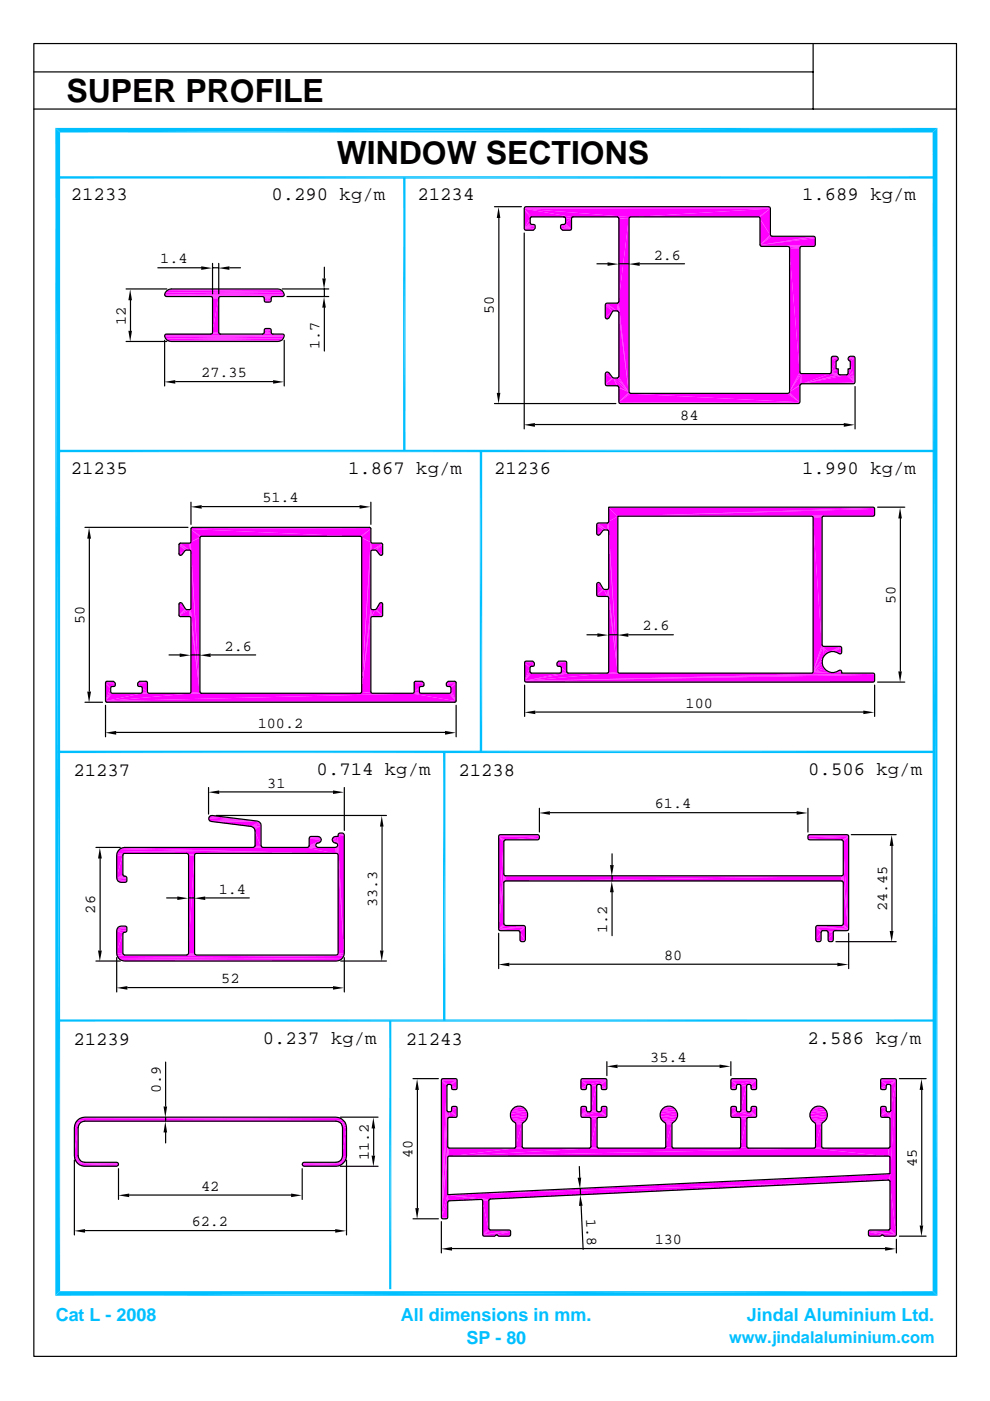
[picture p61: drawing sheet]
<svg xmlns="http://www.w3.org/2000/svg" width="210mm" height="297mm" viewBox="0 0 210 297" stroke-linecap="round" stroke-linejoin="round" font-family="sans-serif">
<defs><g id="words">
<g font-size="6.8">
<text x="14.1" y="21.5">SUPER PROFILE</text>
<text x="71.4" y="34.7">WINDOW SECTIONS</text>
</g>
<g font-size="4">
<text x="15" y="42.5">21233</text>
<text x="57.5" y="42.5">0.290 kg/m</text>
<text x="88.5" y="42.5">21234</text>
<text x="170.1" y="42.5">1.689 kg/m</text>
<text x="15" y="100.5">21235</text>
<text x="73.8" y="100.5">1.867 kg/m</text>
<text x="104.8" y="100.5">21236</text>
<text x="170.1" y="100.5">1.990 kg/m</text>
<text x="15.6" y="164.6">21237</text>
<text x="67.1" y="164.4">0.714 kg/m</text>
<text x="97.2" y="164.6">21238</text>
<text x="171.4" y="164.4">0.506 kg/m</text>
<text x="15.6" y="221.6">21239</text>
<text x="55.7" y="221.3">0.237 kg/m</text>
<text x="86.1" y="221.6">21243</text>
<text x="171.2" y="221.3">2.586 kg/m</text>
</g>
<g font-size="3.8" fill="#00bfff">
<text x="11.8" y="280.1">Cat L - 2008</text>
<text x="85" y="280.1">All dimensions in mm.</text>
<text x="158.4" y="280.1">Jindal Aluminium Ltd.</text>
<text x="98.9" y="285.1">SP - 80</text>
</g>
<text font-size="3.5" fill="#00bfff" x="154.6" y="284.7">www.jindalaluminium.com</text>
<g font-size="3.2">
<text x="34" y="55.9">1.4</text>
<text x="138.6" y="55">2.6</text>
<text x="26.7" y="68.9" transform="rotate(-90 26.7 68.9)">12</text>
<text x="104.7" y="66.7" transform="rotate(-90 104.7 66.7)">50</text>
<text x="67.7" y="73.9" transform="rotate(-90 67.7 73.9)">1.7</text>
<text x="42.7" y="80">27.35</text>
<text x="144.2" y="89.1">84</text>
<text x="55.6" y="106.5">51.4</text>
<text x="189.9" y="128" transform="rotate(-90 189.9 128)">50</text>
<text x="17.9" y="132.3" transform="rotate(-90 17.9 132.3)">50</text>
<text x="47.6" y="138">2.6</text>
<text x="136.2" y="133.7">2.6</text>
<text x="54.7" y="154.4">100.2</text>
<text x="145.4" y="150.1">100</text>
<text x="56.6" y="167">31</text>
<text x="138.9" y="171.4">61.4</text>
<text x="46.4" y="189.5">1.4</text>
<text x="20.2" y="193.7" transform="rotate(-90 20.2 193.7)">26</text>
<text x="80" y="192.3" transform="rotate(-90 80 192.3)">33.3</text>
<text x="128.7" y="197.9" transform="rotate(-90 128.7 197.9)">1.2</text>
<text x="188.1" y="193.2" transform="rotate(-90 188.1 193.2)">24.45</text>
<text x="140.8" y="203.5">80</text>
<text x="46.9" y="208.5">52</text>
<text x="137.9" y="225.1">35.4</text>
<text x="34.1" y="231.7" transform="rotate(-90 34.1 231.7)">0.9</text>
<text x="87.5" y="245.6" transform="rotate(-90 87.5 245.6)">40</text>
<text x="78.2" y="246" transform="rotate(-90 78.2 246)">11.2</text>
<text x="194.4" y="247.4" transform="rotate(-90 194.4 247.4)">45</text>
<text x="42.6" y="252.5">42</text>
<text x="40.6" y="260">62.2</text>
<text x="124.2" y="258.5" transform="rotate(87 124.2 258.5)">1.8</text>
<text x="138.8" y="263.8">130</text>
</g>
</g></defs>
<path d="M25.4 203.6h46.8M25.9 203.8h45.9" fill="none" stroke="#f0f" stroke-width=".21"/>
<path d="M25 203.3h47.6" fill="none" stroke="#f0f" stroke-width=".38"/>
<g fill="#f0f">
<path d="M25 203.1l47.9-.4-.3 .4z"/>
<path d="M24.8 202.7h48.1l-47.9 .4z"/>
</g>
<path d="M24.8 202.6h48.1" fill="none" stroke="#f0f" stroke-width=".21"/>
<path d="M24.8 202.7l1.6-.1z" fill="#f0f"/>
<path d="M39.5 202.5h2.1" fill="none" stroke="#f0f" stroke-width=".21"/>
<g fill="#f0f">
<path d="M71.2 202.6l1.7 .1z"/>
<path d="M39.5 202.6l1.9-.1z"/>
<path d="M71.6 202.3l1.3 .4-1.4-.2z"/>
<path d="M39.7 202.5l1.5-.2 .2 .2z"/>
<path d="M24.8 202.7l1.2-.4 .2 .2z"/>
<path d="M39.8 202.3h1.4l-1.5 .2z"/>
<path d="M39.9 202.2l1.3 .1h-1.4z"/>
<path d="M24.7 202.2l1.3 .1-1.2 .4z"/>
<path d="M71.6 202.2l1.3 .5-1.3-.4z"/>
<path d="M71.6 202.2h1.3v.5z"/>
<path d="M39.9 202.2h1.3v.1z"/>
<path d="M24.7 202.2h1.3v.1z"/>
<path d="M26 198.1v4.1h-1.3z"/>
<path d="M26 197.9l-1.3 4.3z"/>
<path d="M26.4 197.7h.2z"/>
<path d="M26.4 197.7l.4-.2z"/>
<path d="M26.2 197.8l.6-.3z"/>
<path d="M26.2 197.8l.6-.5v.2z"/>
</g>
<path d="M24.7 197.6h2.1" fill="none" stroke="#f0f" stroke-width=".42"/>
<g fill="#f0f">
<path d="M24.7 197.3l1.5 .5-.2 .1z"/>
<path d="M24.7 197.3l1.3 .6-1.3 4.3z"/>
</g>
<path d="M24.7 197.2h2.1" fill="none" stroke="#f0f" stroke-width=".34"/>
<path d="M24.8 197l2-.2v.5z" fill="#f0f"/>
<path d="M24.8 196.8h2" fill="none" stroke="#f0f" stroke-width=".34"/>
<g fill="#f0f">
<path d="M25 196.7l1.8-.1v.2z"/>
<path d="M25 196.7l.3-.2 1.5 .1z"/>
<path d="M25.3 196.5h1.3l.2 .1z"/>
<path d="M25.6 196.4l1 .1z"/>
<path d="M25.3 196.5h1.3z"/>
<path d="M25.6 187.1h1z"/>
<path d="M25.3 187.1h1.3z"/>
<path d="M25.3 187.1l1.5-.1-.2 .1z"/>
<path d="M25 186.9l1.8 .1-1.5 .1z"/>
<path d="M25 186.9l1.8-.1v.2z"/>
</g>
<path d="M24.8 186.7h2" fill="none" stroke="#f0f" stroke-width=".34"/>
<path d="M24.8 186.5l2-.3v.6z" fill="#f0f"/>
<path d="M24.7 186.4h2.1M24.7 186h2.1" fill="none" stroke="#f0f" stroke-width=".34"/>
<path d="M24.7 186.1h2.1" fill="none" stroke="#f0f" stroke-width=".21"/>
<g fill="#f0f">
<path d="M24.7 186.2l1.9-.3z"/>
<path d="M24.7 186.2l1.8-.4z"/>
<path d="M24.7 186.2l1.7-.4z"/>
<path d="M24.7 186.2l1.3-.5 .2 .1z"/>
<path d="M24.7 186.2l1.3-.8v.3z"/>
<path d="M26 181.4v4l-1.3 .8z"/>
<path d="M41.2 181.4v20.8h-1.3z"/>
<path d="M24.7 181.4h1.3l-1.3 4.8z"/>
<path d="M71.6 181.4l1.3 20.8h-1.3z"/>
<path d="M39.9 181.4h1.3l-1.3 20.8z"/>
<path d="M39.9 181.4l1.3-.2v.2z"/>
<path d="M24.7 181.4l1.3-.2v.2z"/>
<path d="M39.8 181.2h1.4l-1.3 .2z"/>
<path d="M24.7 181.4l1.5-.4-.2 .2z"/>
<path d="M39.8 181.2l1.6-.2-.2 .2z"/>
<path d="M39.7 181h1.7l-1.6 .2z"/>
<path d="M24.7 181.4l1.7-.4z"/>
<path d="M39.5 181h1.9z"/>
</g>
<path d="M24.8 180.9h16.8M26.4 181h15.2" fill="none" stroke="#f0f" stroke-width=".21"/>
<g fill="#f0f">
<path d="M24.8 180.9l1.6 .1-1.7 .4z"/>
<path d="M25 180.4l16.6 .6-16.8-.1z"/>
<path d="M25 180.4l46.2 .6h-29.6z"/>
<path d="M25 180.4l.4-.4 45.8 1z"/>
<path d="M25.4 180l.5-.2 45.3 1.2z"/>
<path d="M25.9 179.8l39.3-.1 6 1.3z"/>
</g>
<path d="M25.9 179.8h39.3" fill="none" stroke="#f0f" stroke-width=".21"/>
<g fill="#f0f">
<path d="M65.2 179.7h5.9l.1 1.3z"/>
<path d="M71.1 179.7l.4 1.3h-.3z"/>
<path d="M71.1 179.7l.5 1.5z"/>
</g>
<path d="M25.9 179.8h27.7M53.6 179.7h2.1M65.2 179.7h5.9M65.2 179.7h2.2" fill="none" stroke="#f0f" stroke-width=".21"/>
<path d="M53.6 179.7l1.9-.1z" fill="#f0f"/>
<path d="M65.3 179.7h2.1" fill="none" stroke="#f0f" stroke-width=".21"/>
<g fill="#f0f">
<path d="M71.1 179.7l.2-.1 .3 1.6z"/>
<path d="M71.3 179.6l.3 1.8z"/>
<path d="M65.3 179.6l.1-.1 1.7 .1z"/>
<path d="M53.8 179.6l1.6-.1 .1 .1z"/>
<path d="M53.8 179.6l.2-.1h1.4z"/>
<path d="M65.4 179.5h1.6l.1 .1z"/>
<path d="M71.3 179.6l.2-.1 .1 1.9z"/>
<path d="M54 179.5l1.3-.1 .1 .1z"/>
<path d="M65.5 179.4l1.5 .1h-1.6z"/>
<path d="M54 179.4h1.3l-1.3 .1z"/>
<path d="M65.5 179.4l1.4-.1 .1 .2z"/>
</g>
<path d="M71.5 179.3v2.1" fill="none" stroke="#f0f" stroke-width=".21"/>
<g fill="#f0f">
<path d="M71.5 179.3l1.4 22.9z"/>
<path d="M65.5 179.4l1.5-.4-.1 .3z"/>
<path d="M65.5 179.4l1.6-.6-.1 .2z"/>
<path d="M67.1 178.8l.6-.1z"/>
<path d="M70.7 178.7l.6 .1z"/>
<path d="M67.1 178.8l.8-.3-.2 .2z"/>
<path d="M65.5 179.4l2.4-.9z"/>
<path d="M70.5 178.5l.8 .3-.6-.1z"/>
<path d="M65.5 179.4l2.6-1.3-.2 .4z"/>
<path d="M70.4 178.1l.9 .7-.8-.3z"/>
<path d="M65.5 177.8l2.6 .3-2.6 1.3z"/>
</g>
<path d="M65.5 177.9h2.6" fill="none" stroke="#f0f" stroke-width=".34"/>
<g fill="#f0f">
<path d="M70.5 177.7l.8 1.1-.9-.7z"/>
<path d="M70.5 177.7l1 1.3z"/>
</g>
<path d="M65.5 177.7h2.4" fill="none" stroke="#f0f" stroke-width=".21"/>
<path d="M65.6 177.6h2.3" fill="none" stroke="#f0f" stroke-width=".25"/>
<path d="M70.5 177.7l.2-.2 .8 1.5z" fill="#f0f"/>
<path d="M65.6 177.5h2.1" fill="none" stroke="#f0f" stroke-width=".21"/>
<g fill="#f0f">
<path d="M65.7 177.4h1.7z"/>
<path d="M65.7 177.4l2 .1z"/>
<path d="M70.7 177.5l.4-.1 .4 1.6z"/>
<path d="M71.1 177.4l.4 1.9z"/>
<path d="M71.1 177.4h.5l-.1 1.9z"/>
<path d="M71.6 177.4l1.3 24.8-1.4-22.9z"/>
<path d="M71.6 177.4l1.3-.3v25.1z"/>
<path d="M71.6 177.1h1.3l-1.3 .3z"/>
<path d="M71.6 177.1l1.3-.2v.2z"/>
<path d="M71.7 176.9h1.2l-1.3 .2z"/>
<path d="M71.7 176.9l1-.1 .2 .1z"/>
<path d="M71.8 176.8h.9l-1 .1z"/>
<path d="M71.8 176.8l.8-.1z"/>
<path d="M71.8 176.8h.9z"/>
<path d="M54 176.2l1.3 3.2h-1.3z"/>
<path d="M53.9 175.9l1.4 3.5z"/>
</g>
<path d="M53.2 175.2h2.1" fill="none" stroke="#f0f" stroke-width=".34"/>
<g fill="#f0f">
<path d="M53.5 175.4l1.8-.3-1.5 .5z"/>
<path d="M53.8 175.6l1.5-.5-1.4 .8z"/>
<path d="M53.9 175.9l1.4-.8v4.3z"/>
<path d="M53.2 175.3l2-.6 .1 .4z"/>
<path d="M53.2 175.3l1.9-.8 .1 .2z"/>
<path d="M53.2 175.3l1.6-1 .3 .2z"/>
<path d="M44.7 174.2l10.1 .1-1.6 1z"/>
</g>
<path d="M44.4 174.2h10.1M44.7 174.2h10.1" fill="none" stroke="#f0f" stroke-width=".21"/>
<path d="M44.2 174h10.3" fill="none" stroke="#f0f" stroke-width=".3"/>
<g fill="#f0f">
<path d="M44.2 173.5l10.3 .6-10.3-.3z"/>
<path d="M44.3 173.2l10.2 .9-10.3-.6z"/>
<path d="M44.3 173.2l.3-.2 9.9 1.1z"/>
<path d="M44.6 173l9.9 1.1z"/>
</g>
<g fill="none" stroke="#000" stroke-width=".25">
<path d="M20.3 179.7h5.2M44.2 167v5.6M45.8 172.9h36.1M46.5 167.9h24.2M73 167v9.1M81 175.2v26.3M21.2 182v19.5M25.1 180.3l.4-.3 .9-.3h27.3l.4-.4v-3.1a1.07 1.07 0 0 0-.8-1l-8.5-1a.64 .64 0 0 1-.5-.8 .64 .64 0 0 1 .7-.5l9.5 1.2a.95 .95 0 0 1 .9 .9v4.3l.3 .4h9.5l.4-.4v-1.8l.3-.2h1.5a.73 .73 0 0 1 .7 .9 .73 .73 0 0 1-.9 .6l-.2 .2a.49 .49 0 0 0 .4 .7h3.7a.47 .47 0 0 0 .5-.5 .47 .47 0 0 0-.5-.5 .7 .7 0 0 1-.7-.7 .7 .7 0 0 1 .7-.7h.6v-.5l.4-.2h.5l.4 .4v25.1a1.69 1.69 0 0 1-1.7 1.7h-44.9a1.67 1.67 0 0 1-1.7-1.7v-4.8a.94 .94 0 0 1 1-1h.8l.4 .2a.97 .97 0 0 1-.2 1.1l-.5 .1-.1 .3v4.1l.3 .4h13.2l.4-.4v-20.8l-.2-.3h-13.6l-.1 .3v4.1l.1 .3 .5 .1a.97 .97 0 0 1 .2 1.1 1.52 1.52 0 0 1-2.1-.4l-.1-5.2zM35.3 190.4h2.4M40 190.4h1.3M41.3 181.2l.3-.3 29.9 .1 .2 .3-.1 21-.3 .2-29.8-.1-.2-.3zM43.6 190.4h9.3"/>
<path d="M20.3 203.8h5.2M24.7 203v7.3M27.1 209.4h43.6M72.2 203.8h9.7M73 203v7.3"/>
</g>
<path d="M44.2 168l2.3-.4v.7zM70.6 167.6l2.3 .4-2.3 .3zM80.9 173l.4 2.2h-.7zM21.2 179.7l.4 2.3h-.8zM37.6 190.1l2.3 .3-2.3 .4zM41.2 190.4l2.3-.3v.7zM20.8 201.5h.8l-.4 2.3zM24.7 209.5l2.3-.4v.7zM70.6 209.1l2.3 .4-2.3 .3zM80.6 201.5h.7l-.4 2.3z" fill="#000"/>
<g fill="#00bfff">
<path d="M197.7 28.1l1.1-1v247.6z"/>
<path d="M197.7 28.1l1.1 246.6-1.1-.9z"/>
<path d="M11.7 274.7l186-.9 1.1 .9z"/>
<path d="M11.7 274.7l1-.9h185z"/>
<path d="M11.7 27.1l1 246.7-1 .9z"/>
<path d="M11.7 27.1l1 1v245.7z"/>
<path d="M11.7 27.1h187.1l-186.1 1z"/>
<path d="M12.7 28.1l186.1-1-1.1 1z"/>
<path d="M12.2 37.4h186l-186 .5z"/>
<path d="M12.2 37.9l186-.5v.5z"/>
</g>
<path d="M7.2 9.2h195.6v278.4h-195.6zM7.2 15.2h165.2M172.4 9.2v13.9M7.2 23.1h195.6" fill="none" stroke="#000" stroke-width=".25"/>
<path d="M35.3 72.3h24.4M35.8 72.4h23.5" fill="none" stroke="#f0f" stroke-width=".21"/>
<path d="M35 72h25" fill="none" stroke="#f0f" stroke-width=".38"/>
<g fill="#f0f">
<path d="M35 71.8l25.2-.5-.2 .5z"/>
<path d="M34.8 71.3h25.4l-25.2 .5z"/>
</g>
<path d="M34.8 71.2h25.4M34.9 71h25.3M35 70.9h25.1M35.2 70.9h22.6" fill="none" stroke="#f0f" stroke-width=".21"/>
<g fill="#f0f">
<path d="M44.6 70.9h1.9z"/>
<path d="M55.8 70.9l1.7-.2 .1 .2z"/>
<path d="M44.8 70.9l1.6-.2 .1 .2z"/>
<path d="M55.8 70.9l.1-.2h1.6z"/>
<path d="M45 70.7h1.4l-1.6 .2z"/>
<path d="M55.9 70.7l1.5-.2 .1 .2z"/>
<path d="M45 70.7l1.3-.2 .1 .2z"/>
<path d="M56 70.5h1.4l-1.5 .2z"/>
<path d="M45 70.5h1.3l-1.3 .2z"/>
<path d="M56 70.5l1.4-.5v.5z"/>
<path d="M56 70h1.4l-1.4 .5z"/>
<path d="M56 70l1.4-.1v.1z"/>
<path d="M56 69.9h1.4l-1.4 .1z"/>
<path d="M56 69.9l1.2-.1 .2 .1z"/>
<path d="M56.1 69.8h1.1l-1.2 .1z"/>
<path d="M56.1 69.8l1-.1z"/>
<path d="M56.1 69.8h1.1z"/>
<path d="M56.3 64.1h.9z"/>
<path d="M56.1 64.1h1.1z"/>
<path d="M56.1 64.1l1.3-.1-.2 .1z"/>
<path d="M56 64h1.4l-1.3 .1z"/>
<path d="M56 64l1.4-.3v.3z"/>
<path d="M56 63.7h1.4l-1.4 .3z"/>
<path d="M56 63.7l1.4-.4v.4z"/>
<path d="M46.3 63.3v7.2h-1.3z"/>
<path d="M45 63.3h1.3l-1.3 7.2z"/>
<path d="M56 63.3h1.4l-1.4 .4z"/>
<path d="M45 63.3l1.4-.2-.1 .2z"/>
<path d="M56 63.3l1.5-.2-.1 .2z"/>
<path d="M45 63.1h1.4l-1.4 .2z"/>
<path d="M55.9 63.1h1.6l-1.5 .2z"/>
<path d="M55.9 63.1l1.7-.1-.1 .1z"/>
<path d="M45 63.1l1.5-.1-.1 .1z"/>
<path d="M55.8 63h1.8l-1.7 .1z"/>
<path d="M44.8 63h1.7l-1.5 .1z"/>
</g>
<path d="M55.8 63h2" fill="none" stroke="#f0f" stroke-width=".21"/>
<path d="M44.8 63l1.9-.1z" fill="#f0f"/>
<path d="M34.8 62.6h25.4M34.9 62.8h25.3M35 62.9h25.1M35.8 61.4h23.5M44.6 63h2.1M55.6 63h2.2" fill="none" stroke="#f0f" stroke-width=".21"/>
<path d="M34.8 62.3h25.4" fill="none" stroke="#f0f" stroke-width=".42"/>
<path d="M35 61.9h25" fill="none" stroke="#f0f" stroke-width=".38"/>
<path d="M35.3 61.5h24.4" fill="none" stroke="#f0f" stroke-width=".25"/>
<g fill="none" stroke="#000" stroke-width=".25">
<path d="M33.5 56.8h9.2M45.1 55.8v6.5M45.1 56.8h1.3M46.4 55.8v6.5M48.7 56.8h2.3M68.8 56.6v2.4M26.7 72.4h8.7M26.7 61.3h8.7M27.7 63.6v6.5M34.9 72.1v9.7M35.4 61.6l.9-.3h22.6a1.18 1.18 0 0 1 1.2 1.5l-2.4 .1-.2 1a1.31 1.31 0 0 1-1.3 .1l-.2-1-.4-.1h-8.8h-.3l-.1 .3v7.2l.1 .4h9.1l.4-.1 .2-1a1.31 1.31 0 0 1 1.3 .1l.2 1 2.4 .1a1.16 1.16 0 0 1-1.2 1.5h-22.6a1.12 1.12 0 0 1-1.2-1.5l9.6-.1h.2l.2-.4v-7.2l-.2-.3h-9.6l-.2-.1-.2-.4zM59.8 61.3h9.9"/>
<path d="M60.3 72.1v9.7M60.9 62.9h8.8M68.8 61.3v1.6M68.8 65.2v9.2M37.2 80.9h20.8"/>
</g>
<path d="M42.7 56.5l2.3 .3-2.3 .4zM46.3 56.8l2.3-.3v.7zM68.3 59h.8l-.4 2.3zM27.2 70.1h.8l-.4 2.4zM27.6 61.3l.4 2.4h-.8zM68.7 62.9l.4 2.3h-.8zM34.8 81l2.4-.4v.8zM57.9 80.6l2.3 .4-2.3 .4z" fill="#000"/>
<g fill="#00bfff">
<path d="M85.5 37.6h.5v58z"/>
<path d="M85.5 37.6l.5 58h-.5z"/>
<path d="M12.2 95.4h186l-186 .5z"/>
<path d="M12.2 95.9l186-.5v.5z"/>
</g>
<path d="M131.2 85.6h38.2" fill="none" stroke="#f0f" stroke-width=".21"/>
<path d="M131.1 85.4h38.4" fill="none" stroke="#f0f" stroke-width=".25"/>
<g fill="#f0f">
<path d="M131.1 85.3l2.5-1.8 35.9 1.8z"/>
<path d="M133.6 83.5h33.4l2.5 1.8z"/>
<path d="M167 83.5l.3-.2 2.2 2z"/>
<path d="M131.1 85.3l2.3-2 .2 .2z"/>
<path d="M167.3 83.1l2.2 2.2-2.2-2z"/>
<path d="M131.1 85.3l2.2-2.2 .1 .2z"/>
<path d="M131.1 82.2l2.2 .9-2.2 2.2z"/>
<path d="M131 81.9l2.3 1.2-2.2-.9z"/>
<path d="M167.3 83.1l2.2-1.3v3.5z"/>
</g>
<path d="M128.4 81.8h2.4" fill="none" stroke="#f0f" stroke-width=".21"/>
<path d="M167.3 83.1l2.3-1.5-.1 .2z" fill="#f0f"/>
<path d="M128.3 81.7h2.5M169.9 81.3h11.3" fill="none" stroke="#f0f" stroke-width=".34"/>
<path d="M169.9 81.4h11.2" fill="none" stroke="#f0f" stroke-width=".21"/>
<g fill="#f0f">
<path d="M128.3 81.5l1.7-1.3 .8 1.7z"/>
<path d="M130 80.2l1 1.7h-.2z"/>
<path d="M130 80.2l3.3 2.9-2.3-1.2z"/>
<path d="M130 80.2h.8l2.5 2.9z"/>
<path d="M128.3 81.5l1.6-1.3h.1z"/>
<path d="M130.8 80.2l.2-.1 2.3 3z"/>
<path d="M128.3 81.5l1.5-1.4 .1 .1z"/>
<path d="M131.1 79.9l2.2 3.2-2.3-3z"/>
<path d="M169.9 81.4l9.5-1.9 1.8 1.6z"/>
<path d="M169.9 81.4l8.1-1.9h1.4z"/>
<path d="M169.9 81.4l7.9-2 .2 .1z"/>
<path d="M179.4 79.5l.3-.1 1.5 1.7z"/>
<path d="M128.3 79.3l1.5 .8-1.5 1.4z"/>
<path d="M169.9 81.4l6-2.1 1.9 .1z"/>
<path d="M169.9 79.3h6l-6 2.1z"/>
</g>
<path d="M169.8 79.3v2.3" fill="none" stroke="#f0f" stroke-width=".25"/>
<g fill="#f0f">
<path d="M169.9 79.3l-.3 2.3-2.3 1.5z"/>
<path d="M175.9 79.3l1.8-.1 .1 .2z"/>
<path d="M179.7 79.2l1.5 1.9-1.5-1.7z"/>
<path d="M169.6 79.2l.3 .1-2.6 3.8z"/>
<path d="M175.9 79.3l1.8-.1z"/>
<path d="M128.3 79.3l.7-.2 .8 1z"/>
<path d="M128.4 79l.6 .1-.7 .2z"/>
<path d="M128.4 79l.6 .1z"/>
<path d="M128.4 79h.5z"/>
<path d="M128.6 78.9l.3 .1z"/>
<path d="M169.5 78.9l.1 .3-2.3 3.9z"/>
<path d="M176.2 78.9l1.5 .3h-1.6z"/>
<path d="M176.2 78.9l1.5-.6v.9z"/>
<path d="M176.2 78.9l1-.6h.5z"/>
<path d="M179.7 78.3l1.5 2.8-1.5-1.9z"/>
<path d="M179.7 78.3h.5l1 2.8z"/>
<path d="M180.2 76.6l1 4.5-1-2.8z"/>
<path d="M177.2 76.6v1.7l-1 .6z"/>
<path d="M179.8 76.3l.4 .3z"/>
<path d="M177.2 76.6l.4-.3z"/>
<path d="M177.7 76.1l-.1 .2-.4 .3z"/>
<path d="M179.7 76.1l.5 .5-.4-.3z"/>
<path d="M179.7 76.1l1.5-.2-1 .7z"/>
<path d="M180.2 76.6l1-.7v5.2z"/>
<path d="M176.2 75.9l1.5 .2-.5 .5z"/>
<path d="M176.2 75.9l1 .7-1 2.3z"/>
<path d="M179.8 75.8l1.4 .1-1.5 .2z"/>
<path d="M176.2 75.9l1.4-.1 .1 .3z"/>
<path d="M179.8 75.8l1.3-.1 .1 .2z"/>
<path d="M176.3 75.7l1.3 .1-1.4 .1z"/>
<path d="M176.3 75.7h1.1l.2 .1z"/>
<path d="M180 75.7h1.1l-1.3 .1z"/>
<path d="M176.5 75.6l.9 .1z"/>
<path d="M176.3 75.7h1.1z"/>
<path d="M180 75.7l.9-.1z"/>
<path d="M180 75.7h1.1z"/>
<path d="M128.6 67.7l.3-.1z"/>
<path d="M128.4 67.6h.5z"/>
<path d="M128.4 67.6l.6-.1-.1 .1z"/>
<path d="M128.3 67.3l.7 .2-.6 .1z"/>
<path d="M131.1 66.3l2.2 16.8-2.2-3.2z"/>
<path d="M128.3 67.3l1.6-1.3-.9 1.5z"/>
<path d="M128.3 64.7l1.6 1.3-1.6 1.3z"/>
<path d="M128.4 64.4l1.5 1.6-1.6-1.3z"/>
<path d="M128.4 64.4l2.4 1.6h-.9z"/>
<path d="M128.4 64.4l2.6 1.7z"/>
<path d="M128.4 64.4l.2-.1 2.4 1.8z"/>
<path d="M128.6 64.3h2.2l.2 1.8z"/>
<path d="M130.8 64.3l.3 2z"/>
</g>
<path d="M131 64.2v2.1" fill="none" stroke="#f0f" stroke-width=".34"/>
<g fill="#f0f">
<path d="M131 64.2l2.3 18.9-2.2-16.8z"/>
<path d="M131.1 64l2.2 19.1-2.3-18.9z"/>
<path d="M167.3 52.6l2.2 26.3-2.2 4.2z"/>
<path d="M167.3 52.6h2.2v26.3z"/>
</g>
<path d="M161.1 52.1h11.7M167.3 52.5h2.3" fill="none" stroke="#f0f" stroke-width=".25"/>
<path d="M161.2 52.3h11.5M167 52.4h2.9" fill="none" stroke="#f0f" stroke-width=".21"/>
<g fill="#f0f">
<path d="M161.1 52l11.7-1.5v1.5z"/>
<path d="M161.1 52l11.6-1.8 .1 .3z"/>
<path d="M161.1 52l11.4-1.8h.2z"/>
<path d="M161.1 52l2.5-1.8h8.9z"/>
<path d="M161.1 52l2.3-2 .2 .2z"/>
<path d="M161.1 52l2.2-2.2 .1 .2z"/>
<path d="M119.2 48.9l1.8-.1z"/>
<path d="M111.2 48.8l1.8 .1z"/>
<path d="M119.2 48.9l1.9-.4-.1 .3z"/>
<path d="M111.1 48.5l1.9 .4-1.8-.1z"/>
</g>
<path d="M111.1 48.7h2.3M118.8 48.7h2.3" fill="none" stroke="#f0f" stroke-width=".42"/>
<g fill="#f0f">
<path d="M111.1 48.5l2.3-.6v.6z"/>
<path d="M118.8 47.9l2.3 .6h-2.3z"/>
<path d="M111.1 48.5l2.2-.8 .1 .2z"/>
<path d="M118.9 47.7l2.2 .8-2.3-.6z"/>
<path d="M111.1 48.5l2-.8h.2z"/>
<path d="M111.1 48.5l1.6-.8h.4z"/>
<path d="M118.9 47.7h.6l1.6 .8z"/>
<path d="M118.9 47.7h.6z"/>
<path d="M111.1 48.5l1.3-1 .3 .2z"/>
<path d="M119.5 47.7l.3-.2 1.3 1z"/>
<path d="M111.1 48.5l1.3-1.2v.2z"/>
<path d="M119.8 47.3l1.3 1.2-1.3-1z"/>
<path d="M112.4 46.4v.9l-1.3 1.2z"/>
<path d="M161.1 46.4l2.2 3.4-2.2 2.2z"/>
<path d="M119.8 47.3l1.3-.9v2.1z"/>
<path d="M133.3 46.4v36.7l-2.2-19.1z"/>
<path d="M131.1 46.4h2.2l-2.2 17.6z"/>
<path d="M119.8 46.4h1.3l-1.3 .9z"/>
<path d="M161 46.1l2.3 3.7z"/>
<path d="M112.4 46.1l-1.3 2.4z"/>
<path d="M119.8 46.4l1.4-.3-.1 .3z"/>
</g>
<path d="M131.1 46.3h2.3" fill="none" stroke="#f0f" stroke-width=".25"/>
<path d="M119.8 46.1h1.4l-1.4 .3z" fill="#f0f"/>
<path d="M131 46.3h2.4" fill="none" stroke="#f0f" stroke-width=".25"/>
<path d="M119.5 46l1.7 .1z" fill="#f0f"/>
<path d="M112.7 46h8.8" fill="none" stroke="#f0f" stroke-width=".21"/>
<path d="M119.5 46h2z" fill="#f0f"/>
<path d="M121.5 46h12.1" fill="none" stroke="#f0f" stroke-width=".21"/>
<g fill="#f0f">
<path d="M133.6 46l29.7-1.8-2.5 1.8z"/>
<path d="M160.8 46l2.5-1.8-2.3 1.9z"/>
<path d="M161 46.1l2.3-1.9v5.6z"/>
<path d="M111.1 44.2h52.2l-29.7 1.8z"/>
<path d="M111.1 44.2l22.5 1.8h-12.1z"/>
<path d="M111.1 44.2l10.4 1.8h-8.8z"/>
<path d="M111.1 44.2l1.6 1.8-.3 .1z"/>
<path d="M111.1 44.2l1.3 1.9-1.3 2.4z"/>
</g>
<path d="M111.1 44.1h52.2" fill="none" stroke="#f0f" stroke-width=".25"/>
<path d="M111.2 43.9h52M22.3 148.8h74.3M22.4 148.9h74.2" fill="none" stroke="#f0f" stroke-width=".21"/>
<path d="M104.8 43.8h5.8M105.8 46.2v37M111.1 49.4v41.5M111.3 43.9h51.9l.1 .3 .1 5.8 .3 .1h8.8l.4 .3v1.5l-.2 .3h-2.8l-.2 .1-.1 .3 .1 26.5h6.5l.1-3.2 .3-.4h.6a.51 .51 0 0 1 .5 .5 .51 .51 0 0 1-.4 .5v1.7h.4v.9l.1 .3 .3 .1 1.6-.1 .1-1.2h.5v-1.7a.51 .51 0 0 1-.5-.5 .51 .51 0 0 1 .5-.5h.7l.3 .4v5.1l-.1 .3-11.3 .1-.3 .3v3.5l-.3 .4-38-.1-.1-3.4-.1-.2-2.4-.1-.4-.3v-2.3l.2-.2 .3-.1 .3 .1 1 1.1h.8l.3-.3v-13.5l-.3-.4h-1l-.8 1.5-.4 .2-.4-.3v-2.7l.2-.2 2.4-.1 .3-.4v-17.6l-.3-.3h-9.4l-.2 .1-.1 .2-.1 2.4-1.8 .1-.4-.4v-.5v-.2l.9-.2v-1.4l-7-.1-.3 .1-.1 .2v1l.4 .3 .6 .1 .1 .7-.4 .4h-1.6l-.4-.3v-4.3zM126.6 55.9h2.3M131.2 55.9h2.2M133.5 46.1l27.3-.1 .3 .3v5.6l.2 .3 6 .1v31l-.2 .1h-33.4l-.2-.1zM135.7 55.9h9.4M104.8 85.6h25.8M113.5 90h65.5M181.3 82v8.9" fill="none" stroke="#000" stroke-width=".25"/>
<path d="M105.7 43.9l.4 2.3h-.8zM128.8 55.6l2.3 .4-2.3 .4zM133.3 56l2.3-.4v.8zM105.3 83.3h.8l-.4 2.3zM111.1 90.1l2.3-.4v.8zM178.9 89.7l2.3 .4-2.3 .4z" fill="#000"/>
<g fill="#f0f">
<path d="M22.3 148.7l65.2-1.6 9.1 1.6z"/>
<path d="M87.5 147.1h7.7l1.4 1.6z"/>
<path d="M22.3 148.7l17.8-1.6h47.4z"/>
<path d="M22.3 148.7l7.5-1.6h10.3z"/>
</g>
<path d="M40.1 147.1h55.1" fill="none" stroke="#f0f" stroke-width=".21"/>
<path d="M23.7 147.1h6.1l-7.5 1.6z" fill="#f0f"/>
<path d="M29.8 147.1h10.3M42.6 147.1h44.9" fill="none" stroke="#f0f" stroke-width=".21"/>
<g fill="#f0f">
<path d="M87.5 147.1h1.7z"/>
<path d="M23.5 147l.2 .1-1.4 1.6z"/>
</g>
<path d="M76.3 147h2.6" fill="none" stroke="#f0f" stroke-width=".21"/>
<g fill="#f0f">
<path d="M29.8 147.1h1.7z"/>
<path d="M87.5 147.1l1.4-.1z"/>
</g>
<path d="M40.1 147h2.5" fill="none" stroke="#f0f" stroke-width=".21"/>
<path d="M29.8 147.1l1.5-.1z" fill="#f0f"/>
<path d="M40.1 147h2.3" fill="none" stroke="#f0f" stroke-width=".21"/>
<path d="M95.2 147.1l.3-.1 1.1 1.7z" fill="#f0f"/>
<path d="M76.5 146.9h2.2" fill="none" stroke="#f0f" stroke-width=".21"/>
<g fill="#f0f">
<path d="M23.4 146.8l.1 .2-1.2 1.7z"/>
<path d="M30 147l1.2-.2 .1 .2z"/>
</g>
<path d="M76.5 146.9h2.1" fill="none" stroke="#f0f" stroke-width=".21"/>
<g fill="#f0f">
<path d="M87.7 147l1.2-.2v.2z"/>
<path d="M87.8 146.8h1.1l-1.2 .2z"/>
<path d="M30.1 146.8h1.1l-1.2 .2z"/>
</g>
<path d="M40.3 146.9h2.1" fill="none" stroke="#f0f" stroke-width=".21"/>
<g fill="#f0f">
<path d="M40.4 146.8h1.9l.1 .2z"/>
<path d="M95.5 146.8l1.1 1.9-1.1-1.7z"/>
<path d="M87.8 146.8l1.1-.9v.9z"/>
<path d="M23.4 145.9v.9l-1.1 1.9z"/>
<path d="M30.1 145.9l1.1 .9h-1.1z"/>
<path d="M95.5 145.9l1.1 2.8-1.1-1.9z"/>
<path d="M87.8 146.8l1.1-1.1z"/>
<path d="M30 145.7l1.2 1.1z"/>
<path d="M89.2 145.6l.5-.1z"/>
<path d="M23.7 145.6l.6-.1z"/>
<path d="M29.2 145.5l.6 .1z"/>
<path d="M94.7 145.5l.5 .1z"/>
<path d="M89.2 145.6l.6-.3-.1 .2z"/>
<path d="M88.9 145.7l.9-.4z"/>
<path d="M23.7 145.6l.7-.3-.1 .2z"/>
<path d="M23.5 145.7l.9-.4z"/>
<path d="M94.6 145.3l.6 .3-.5-.1z"/>
<path d="M94.6 145.3l.9 .4z"/>
<path d="M29.1 145.3l.7 .3-.6-.1z"/>
<path d="M29.1 145.3l.9 .4z"/>
<path d="M88.9 145.7l.9-.8v.4z"/>
<path d="M87.8 146.8l2-1.9z"/>
<path d="M23.5 145.7l.9-.8v.4z"/>
<path d="M94.6 144.9l.9 .8-.9-.4z"/>
<path d="M29.1 144.9l.9 .8-.9-.4z"/>
<path d="M29.1 144.9l2.1 1.9z"/>
<path d="M22.3 144.8l2.1 .1-.9 .8z"/>
<path d="M22.3 144.8l1.2 .9-.1 .2z"/>
<path d="M22.3 144.8l1.1 1.1-1.1 2.8z"/>
<path d="M94.6 144.9l2-.1-1.1 .9z"/>
<path d="M95.5 145.7l1.1-.9-1.1 1.1z"/>
<path d="M95.5 145.9l1.1-1.1v3.9z"/>
<path d="M29.1 144.9l2.1-.1v2z"/>
<path d="M87.8 144.8l2 .1-2 1.9z"/>
</g>
<path d="M22.3 144.7h2.1M29.1 144.7h2.1M87.8 144.7h2M94.6 144.7h2" fill="none" stroke="#f0f" stroke-width=".3"/>
<g fill="#f0f">
<path d="M95 144.5l1.6 .1z"/>
<path d="M94.6 144.9l.4-.4 1.6 .1z"/>
<path d="M29.5 144.5l1.6 .1z"/>
<path d="M29.1 144.9l.4-.4 1.6 .1z"/>
<path d="M87.8 144.6l1.7-.1 .3 .4z"/>
<path d="M22.4 144.6l1.6-.1 .4 .4z"/>
<path d="M87.8 144.6l1.7-.1z"/>
<path d="M22.4 144.6l1.6-.1z"/>
<path d="M78.6 131.1v15.7h-2z"/>
<path d="M40.4 131.1l1.9 15.7h-1.9z"/>
</g>
<path d="M38 130.8h2.1M78.9 130.8h2.1" fill="none" stroke="#f0f" stroke-width=".21"/>
<path d="M37.9 130.6h2.2M78.9 130.6h2.2" fill="none" stroke="#f0f" stroke-width=".3"/>
<g fill="#f0f">
<path d="M79.5 129.3l1.6 1.2-2.2 .3z"/>
<path d="M79.5 129.3l-.6 1.5-.2 .1z"/>
<path d="M37.9 130.5l2.2-1.2v1.5z"/>
<path d="M40.1 129.3l.2 1.6-.2-.1z"/>
<path d="M40.1 129.3l.3 1.8z"/>
<path d="M78.9 129.3h.6l-.8 1.6z"/>
<path d="M78.9 129.3l-.3 1.8z"/>
<path d="M37.9 130.5l1.6-1.2h.6z"/>
<path d="M37.9 130.5l1.4-1.2h.2z"/>
<path d="M79.5 129.3h.2l1.4 1.2z"/>
<path d="M78.7 129.2l.2 .1-.3 1.8z"/>
<path d="M78.7 129.2l-.1 1.9-2 15.7z"/>
<path d="M40.1 129.3l.2-.1 .1 1.9z"/>
<path d="M40.3 129.2l2 17.6-1.9-15.7z"/>
<path d="M39.2 129.1l.1 .2-1.4 1.2z"/>
<path d="M79.8 129.1l1.3 1.4-1.4-1.2z"/>
<path d="M78.6 129l.1 .2-2.1 17.6z"/>
<path d="M40.4 129l1.9 17.8-2-17.6z"/>
<path d="M79.8 129.1l1.3-1v2.4z"/>
<path d="M37.9 128.1l1.3 1-1.3 1.4z"/>
<path d="M37.9 128.1l.6-.1 .7 1.1z"/>
<path d="M80.4 128l.7 .1-1.3 1z"/>
<path d="M80.4 128l.6-.1 .1 .2z"/>
<path d="M38 127.9l.5 .1-.6 .1z"/>
<path d="M38 127.9l.5 .1z"/>
<path d="M80.4 128l.6-.1z"/>
<path d="M80.6 127.9h.4z"/>
<path d="M38 127.9h.4z"/>
<path d="M80.7 127.8l.3 .1z"/>
<path d="M38.2 127.8l.2 .1z"/>
<path d="M38.2 117.8h.2z"/>
<path d="M80.6 117.8h.2z"/>
<path d="M80.6 117.8l.4-.1z"/>
<path d="M38 117.7l.4 .1z"/>
<path d="M80.4 117.7h.6z"/>
<path d="M38 117.7h.5z"/>
<path d="M80.4 117.7l.7-.2-.1 .2z"/>
<path d="M37.9 117.5l.6 .2h-.5z"/>
<path d="M78.6 117v12l-2 17.8z"/>
<path d="M40.4 117l1.9 29.8-1.9-17.8z"/>
<path d="M37.9 117.5l1.3-.7-.7 .9z"/>
<path d="M79.8 116.8l1.3 .7-.7 .2z"/>
<path d="M37.9 117.5l1.4-.8z"/>
<path d="M79.7 116.7l1.4 .8z"/>
<path d="M78.9 116.7l2.2-1.2-1.6 1.2z"/>
<path d="M79.5 116.7l1.6-1.2z"/>
<path d="M79.7 116.7l1.4-1.2v2z"/>
<path d="M37.9 115.5l1.6 1.2z"/>
<path d="M37.9 115.5l1.4 1.2-1.4 .8z"/>
<path d="M78.9 116.7l2.1-1.4 .1 .2z"/>
<path d="M78.7 116.8l2.3-1.5z"/>
<path d="M38 115.3l1.5 1.4-1.6-1.2z"/>
<path d="M38 115.3l2.1 1.4h-.6z"/>
<path d="M38 115.3l2.3 1.5z"/>
<path d="M38 115.3l.2-.1 2.1 1.6z"/>
<path d="M78.9 115.2l2.1 .1-2.3 1.5z"/>
<path d="M78.9 115.2l-.3 1.8z"/>
</g>
<path d="M78.9 115.3h2.1" fill="none" stroke="#f0f" stroke-width=".21"/>
<g fill="#f0f">
<path d="M38.2 115.2h1.9l.2 1.6z"/>
<path d="M40.1 115.2l.3 1.8z"/>
<path d="M78.7 115.1l.2 .1-.3 1.8z"/>
<path d="M78.7 115.1l-2.1 31.7z"/>
<path d="M40.1 115.2l.2-.1 .1 1.9z"/>
<path d="M40.3 115.1l2 31.7z"/>
<path d="M78.6 114.9l-2 31.9z"/>
<path d="M40.4 114.9l1.9 31.9z"/>
<path d="M76.6 114.1l2 .8-2 31.9z"/>
<path d="M40.4 114.9l1.9-.8v32.7z"/>
<path d="M76.5 113.9l2.1 1-2-.8z"/>
<path d="M40.4 114.9l2-1-.1 .2z"/>
<path d="M76.3 113.8l2.3-1.6-2.1 1.7z"/>
<path d="M76.5 113.9l2.1-1.7v2.7z"/>
<path d="M40.4 112.2h38.2l-2.3 1.6z"/>
<path d="M40.4 112.2l35.9 1.6h-33.7z"/>
<path d="M40.4 112.2l2.2 1.6-.2 .1z"/>
<path d="M40.4 112.2l2 1.7-2 1z"/>
</g>
<path d="M40.4 112.1h38.2M40.5 111.9h38" fill="none" stroke="#f0f" stroke-width=".21"/>
<g fill="none" stroke="#000" stroke-width=".25">
<path d="M18 111.8h21.9M18.9 114.1v32.5M40.5 106.5v4.7M40.6 111.9h37.9l.2 3.2 2.1 .1 .3 .3-.1 2.2h-.2l-.3-.1-.9-1h-.7l-.3 .3 .1 12.3 .9 .1 .2-.2 .7-1.2 .3-.1 .3 .3-.1 2.5-2.1 .1-.3 .3 .1 15.9 8.8 .1 .3-.3 .1-2.2 1.6-.1 .4 .4v.5l-.1 .2-.8 .1v1.3l6.3 .1 .3-.3v-.9l-.1-.2-.8-.1-.1-.7 .4-.4h1.4l.3 .3-.1 4.1h-74.1l-.1-4.1 .3-.3h1.4l.3 .4v.7l-.8 .1-.1 .2v.9l.3 .3 6.3-.1v-1.3l-.8-.1-.1-.2v-.5l.4-.4 1.6 .1 .1 2.2 .3 .3 8.8-.1 .1-15.9-.3-.3-2.2-.1v-2.5l.2-.3 .4 .1 .7 1.2 .3 .2h.6l.3-.3v-12.1l-.3-.3h-.7l-.2 .1-.7 .9-.2 .1h-.4v-2.2l.2-.3 2.2-.1zM42.5 113.8h34.1v33.1h-34.1zM42.8 107.4h33.5M78.6 106.5v4.7M35.8 138.9h2.4M40.5 138.9h1.9M44.7 138.9h9.5M18 148.9h3.7M22.4 149.5v6.7"/>
<path d="M24.7 155.3h69.7M96.7 149.5v6.7"/>
</g>
<path d="M18.9 111.9l.4 2.3h-.8zM40.4 107.5l2.4-.4v.8zM76.2 107.1l2.4 .4-2.4 .4zM38.1 138.5l2.3 .4-2.3 .4zM42.3 138.9l2.4-.4v.8zM18.5 146.6h.8l-.4 2.4zM22.3 155.3l2.3-.3v.8zM94.4 155l2.2 .3-2.2 .5z" fill="#000"/>
<g fill="#00bfff">
<path d="M101.7 95.6h.5v63.8z"/>
<path d="M101.7 95.6l.5 63.8h-.5z"/>
<path d="M12.2 159.2h186l-186 .5z"/>
<path d="M12.2 159.7l186-.5v.5z"/>
</g>
<path d="M111.2 144.5h74.2M111.3 144.6h74" fill="none" stroke="#f0f" stroke-width=".21"/>
<g fill="#f0f">
<path d="M111.2 144.4l74.2-1.3v1.3z"/>
<path d="M111.2 144.4l74.1-1.5 .1 .2z"/>
<path d="M111.2 144.4l74.1-1.5z"/>
<path d="M111.2 144.4l67.2-1.6h6.7z"/>
<path d="M111.2 144.4l17.5-1.6h49.7z"/>
<path d="M111.2 144.4l9.2-1.6h8.3z"/>
<path d="M111.2 144.4l7.5-1.6h1.7z"/>
</g>
<path d="M128.7 142.8h49.7" fill="none" stroke="#f0f" stroke-width=".21"/>
<g fill="#f0f">
<path d="M112.6 142.8h6.1l-7.5 1.6z"/>
<path d="M118.7 142.8h1.7z"/>
</g>
<path d="M128.7 142.7h2.5M172 142.7h6.4" fill="none" stroke="#f0f" stroke-width=".21"/>
<path d="M118.7 142.8l1.5-.1z" fill="#f0f"/>
<path d="M128.9 142.7h2.3" fill="none" stroke="#f0f" stroke-width=".21"/>
<path d="M112.4 142.7l.2 .1-1.4 1.6z" fill="#f0f"/>
<path d="M172.3 142.7h6.1" fill="none" stroke="#f0f" stroke-width=".21"/>
<g fill="#f0f">
<path d="M176.7 142.6l1.7-.1v.3z"/>
<path d="M176.7 142.6l.6-.1h1.1z"/>
</g>
<path d="M172.3 142.6h3.9" fill="none" stroke="#f0f" stroke-width=".21"/>
<g fill="#f0f">
<path d="M112.3 142.5l.1 .2-1.2 1.7z"/>
<path d="M118.9 142.7l1.2-.2 .1 .2z"/>
</g>
<path d="M128.9 142.6h2.1" fill="none" stroke="#f0f" stroke-width=".21"/>
<path d="M119 142.5h1.1l-1.2 .2z" fill="#f0f"/>
<path d="M128.9 142.6h2" fill="none" stroke="#f0f" stroke-width=".21"/>
<g fill="#f0f">
<path d="M177.3 142.5l1.1-.2v.2z"/>
<path d="M177.3 142.5l.5-.3 .6 .1z"/>
</g>
<path d="M172.3 142.3h3.3" fill="none" stroke="#f0f" stroke-width=".3"/>
<g fill="#f0f">
<path d="M177.8 142.2h.4l.2 .1z"/>
<path d="M177.8 142.2h.4z"/>
<path d="M172.3 142.5l2.4-.7 .4 .4z"/>
<path d="M112.3 141.6v.9l-1.1 1.9z"/>
<path d="M119 141.6l1.1 .9h-1.1z"/>
<path d="M118.9 141.4l1.2 1.1z"/>
<path d="M172.3 142.5l2.1-1.2 .3 .5z"/>
<path d="M112.6 141.3h.6z"/>
<path d="M118.1 141.3h.6z"/>
<path d="M112.6 141.3l.6-.3v.3z"/>
<path d="M112.4 141.4l.8-.4z"/>
<path d="M118 141l.7 .3h-.6z"/>
<path d="M118 141l.9 .4z"/>
<path d="M172.3 142.5l2-1.8 .1 .6z"/>
<path d="M112.4 141.4l.8-.8v.4z"/>
<path d="M118 140.6l.9 .8-.9-.4z"/>
<path d="M118 140.6l2.1 1.9z"/>
<path d="M111.2 140.5l2 .1-.8 .8z"/>
<path d="M111.2 140.5l1.2 .9-.1 .2z"/>
<path d="M111.2 140.5l1.1 1.1-1.1 2.8z"/>
<path d="M118 140.6l2.1-.1v2z"/>
</g>
<path d="M111.2 140.5h2M118 140.5h2.1" fill="none" stroke="#f0f" stroke-width=".3"/>
<g fill="#f0f">
<path d="M118.4 140.2l1.6 .1z"/>
<path d="M118.4 140.2l1.6 .1-2 .3z"/>
<path d="M111.3 140.3l1.6-.1z"/>
<path d="M111.3 140.3l1.6-.1 .3 .4z"/>
<path d="M174.3 140.2v.5l-2 1.8z"/>
<path d="M174.4 139.6l-.1 .6-2 2.3z"/>
<path d="M174.7 139.1l-2.4 3.4z"/>
<path d="M177.8 138.6l.4 .1z"/>
<path d="M177.8 138.6l.6-.1-.2 .2z"/>
<path d="M177.3 138.4l1.1 .1-.6 .1z"/>
<path d="M177.3 138.4l1.1-.1v.2z"/>
<path d="M176.7 138.2l1.7 .1-1.1 .1z"/>
<path d="M176.7 138.2l1.7-.8v.9z"/>
<path d="M176.7 138.2l1.6-1 .1 .2z"/>
<path d="M176.2 138.2l2.1-1-1.6 1z"/>
<path d="M175.6 138.4l2.7-1.2z"/>
<path d="M175.6 138.4l2.5-1.3 .2 .1z"/>
<path d="M174.5 137.1h3.6l-2.5 1.3z"/>
<path d="M174.5 137.1l1.1 1.3-.5 .3z"/>
<path d="M174.5 137.1l.6 1.6-.4 .4z"/>
<path d="M174.5 137.1l.2 2-2.4 3.4z"/>
<path d="M174.3 137l.2 .1-2.2 5.4z"/>
<path d="M174.2 136.8l.1 .2-2 5.5z"/>
<path d="M129 126.8l1.9 15.7h-1.9z"/>
</g>
<path d="M126.6 126.5h2.1" fill="none" stroke="#f0f" stroke-width=".21"/>
<path d="M126.4 126.4h2.3" fill="none" stroke="#f0f" stroke-width=".3"/>
<g fill="#f0f">
<path d="M126.4 126.2l1.7-1.2 .6 1.5z"/>
<path d="M128.1 125l.8 1.6-.2-.1z"/>
<path d="M128.1 125h.6l.2 1.6z"/>
<path d="M128.7 125l.3 1.8z"/>
<path d="M126.4 126.2l1.5-1.2h.2z"/>
<path d="M128.7 125h.2l.1 1.8z"/>
<path d="M128.9 125l2 17.5-1.9-15.7z"/>
<path d="M127.8 124.9l.1 .1-1.5 1.2z"/>
<path d="M129 124.7l1.9 17.8-2-17.5z"/>
<path d="M126.4 123.9l1.4 1-1.4 1.3z"/>
<path d="M126.4 123.9l.7-.2 .7 1.2z"/>
<path d="M126.6 123.6l.5 .1-.7 .2z"/>
<path d="M126.6 123.6l.5 .1z"/>
<path d="M126.8 123.6h.2z"/>
<path d="M126.6 123.6h.4z"/>
<path d="M126.8 113.5h.2z"/>
<path d="M126.6 113.4l.4 .1z"/>
<path d="M126.6 113.4h.5z"/>
<path d="M126.4 113.2l.7 .2h-.5z"/>
<path d="M129 112.7l1.9 29.8-1.9-17.8z"/>
<path d="M126.4 113.2l1.4-.7-.7 .9z"/>
<path d="M126.4 113.2l1.5-.8z"/>
<path d="M126.4 111.2l1.6 1.2z"/>
<path d="M126.4 111.2l1.5 1.2-1.5 .8z"/>
<path d="M126.6 111l1.4 1.4-1.6-1.2z"/>
<path d="M126.6 111l2.1 1.4h-.7z"/>
<path d="M126.6 111l2.3 1.5z"/>
<path d="M126.6 111l.2-.1 2.1 1.6z"/>
<path d="M126.8 110.9h1.9l.2 1.6z"/>
<path d="M128.7 110.9l.3 1.8z"/>
<path d="M128.7 110.9h.2l.1 1.8z"/>
<path d="M128.9 110.9l2 31.6z"/>
<path d="M129 110.6l1.9 31.9z"/>
<path d="M172.3 109.8l1.9 27-1.9 5.7z"/>
<path d="M172.3 109.8h1.9v27z"/>
<path d="M172.3 109.8l2-.2-.1 .2z"/>
</g>
<path d="M172.3 109.7h2M172.3 109.5h2.2" fill="none" stroke="#f0f" stroke-width=".21"/>
<path d="M129 110.6l1.9-1.1v33z" fill="#f0f"/>
<path d="M130.9 109.5h54.4M172 109.5h2.5" fill="none" stroke="#f0f" stroke-width=".21"/>
<path d="M130.9 109.4h54.5" fill="none" stroke="#f0f" stroke-width=".3"/>
<g fill="#f0f">
<path d="M130.9 109.5l54.5-1.6v1.3z"/>
<path d="M130.9 109.5l54.4-1.8 .1 .2z"/>
</g>
<path d="M129 107.6h56.3" fill="none" stroke="#f0f" stroke-width=".21"/>
<g fill="#f0f">
<path d="M129 107.6l56.3 .1-54.4 1.8z"/>
<path d="M129 107.6l1.9 1.9-1.9 1.1z"/>
</g>
<path d="M129.1 107.5l56.3 .1v1.5l-.3 .3h-10.5l-.3 .3v27l.3 .3h3.6l.3 .3v1l-.1 .2-.3 .1a2.26 2.26 0 0 0-3.1 .2 2.26 2.26 0 0 0 0 3.1 2.26 2.26 0 0 0 3.1 .2l.3 .1 .1 .5h6.6l.3 .3v1.3l-.3 .3-73.8-.1-.1-4 .3-.3h1.5l.3 .4-.1 .6-.7 .2-.1 .2v.8l.3 .3 6.2-.1v-1.2l-.7-.2-.1-.2v-.4l.3-.4 1.7 .1 .1 2.1 .3 .3 8.5-.1 .1-15.8-.3-.3-2.2-.1-.1-.2v-2.4l.4-.3 .3 .1 .7 1.2 .2 .2h.7l.3-.3v-12l-.3-.3h-.7l-.9 .9-.3 .2-.3-.1-.1-.2v-2l.4-.3 2.1-.1zM131 109.4l41.3 .1v33.1h-41.2zM186.1 107.5h5.7M190.9 109.9v32.4M124.4 134.6h2.3M129.1 134.6h1.9M133.3 134.6h9.5M111.2 145.3v6.6M113.6 151h69.5M185.4 145.3v6.6M186.1 144.6h5.7" fill="none" stroke="#000" stroke-width=".25"/>
<path d="M190.8 107.6l.4 2.3h-.7zM126.7 134.3l2.3 .3-2.3 .4zM130.9 134.6l2.3-.3v.7zM111.2 151l2.3-.3v.7zM183 150.7l2.4 .3-2.4 .4zM190.5 142.4h.7l-.4 2.3z" fill="#000"/>
<g fill="#00bfff">
<path d="M93.9 159.4h.5v57z"/>
<path d="M93.9 159.4l.5 57h-.5z"/>
<path d="M12.2 216.1h186l-186 .5z"/>
<path d="M12.2 216.6l186-.5v.5z"/>
</g>
<g fill="#f0f">
<path d="M173.3 199.7h.5z"/>
<path d="M175.9 199.7h.5z"/>
<path d="M110.6 199.7h.5z"/>
<path d="M110.4 199.7h.7z"/>
<path d="M173.1 199.7h.7z"/>
<path d="M175.7 199.7h.7z"/>
<path d="M173.1 199.7l.9-.2-.2 .2z"/>
<path d="M110.4 199.7l.9-.2-.2 .2z"/>
<path d="M175.7 199.7l.9-.2-.2 .2z"/>
<path d="M173 199.5h1l-.9 .2z"/>
<path d="M175.6 199.5h1l-.9 .2z"/>
<path d="M110.2 199.5h1.1l-.9 .2z"/>
<path d="M110.2 199.5l1.1-.2v.2z"/>
<path d="M175.6 199.5l1-.2v.2z"/>
<path d="M173 199.5l1-.2v.2z"/>
<path d="M175.5 199.3h1.1l-1 .2z"/>
<path d="M110.2 199.3h1.1l-1.1 .2z"/>
<path d="M172.9 199.3h1.1l-1 .2z"/>
<path d="M174 197.8v1.5h-1.1z"/>
<path d="M176.6 197.8v1.5h-1.1z"/>
<path d="M175.5 197.8h1.1l-1.1 1.5z"/>
<path d="M110.2 197.8l1.1 1.5h-1.1z"/>
<path d="M175.5 197.6l1.1 .2h-1.1z"/>
<path d="M174.1 197.6l-1.2 1.7z"/>
<path d="M175.5 197.6h1.2l-.1 .2z"/>
<path d="M110.2 197.6l1.1 1.7z"/>
<path d="M175.5 197.6l1.3-.2-.1 .2z"/>
<path d="M175.3 197.4h1.5l-1.3 .2z"/>
<path d="M175.1 197.4h1.7z"/>
</g>
<path d="M174.4 197.4h2.6" fill="none" stroke="#f0f" stroke-width=".21"/>
<path d="M175.1 197.4h1.9z" fill="#f0f"/>
<path d="M105.7 197.3h4.2M105.8 197.4h4.1M174.4 197.4h5.3M174.4 197.3h5.4" fill="none" stroke="#f0f" stroke-width=".21"/>
<path d="M105.7 197.2h4.2M174.4 197.2h5.5" fill="none" stroke="#f0f" stroke-width=".38"/>
<g fill="#f0f">
<path d="M105.7 197l5.6-.4-1.4 .8z"/>
<path d="M109.9 197.4l1.4-.8-1.3 .8z"/>
<path d="M110 197.4l1.3-.8-1.1 1z"/>
<path d="M110.2 197.6l1.1-1v2.7z"/>
<path d="M172.9 196.6l7 .4-5.5 .4z"/>
<path d="M172.9 196.6l1.5 .8h-.2z"/>
<path d="M172.9 196.6l1.3 .8-.1 .2z"/>
<path d="M172.9 196.6l1.2 1-1.2 1.7z"/>
<path d="M105.7 197l5.6-.5v.1z"/>
<path d="M173 196.5l6.9 .5-7-.4z"/>
<path d="M105.7 197l5.4-.7 .2 .2z"/>
<path d="M173.1 196.3l6.8 .7-6.9-.5z"/>
<path d="M105.7 197l5.4-.7z"/>
<path d="M105.7 197l1.4-.7h3.9z"/>
<path d="M173.1 196.3l6.8 .7z"/>
<path d="M173.3 196.3h5.1l1.5 .7z"/>
<path d="M178.4 196.3l.2-.1 1.3 .8z"/>
<path d="M105.7 197l1.3-.8 .1 .1z"/>
<path d="M105.7 197l1.1-.9 .2 .1z"/>
<path d="M178.7 196.1l1.2 .9-1.3-.8z"/>
<path d="M105.7 197l1.1-1.1v.2z"/>
<path d="M178.7 195.9l1.2 1.1-1.2-.9z"/>
<path d="M106.8 187.2v8.7l-1.1 1.1z"/>
<path d="M178.7 187.2l1.2 9.8-1.2-1.1z"/>
<path d="M107.1 185.7h71.3l-71.3 1.1z"/>
<path d="M107.1 186.8l71.3-1.1v1.1z"/>
<path d="M178.4 185.7l.2 1.2-.2-.1z"/>
<path d="M178.4 185.7l.3 1.4z"/>
<path d="M178.4 185.7l.3 1.5z"/>
<path d="M107.1 185.7v1.1l-.1 .1z"/>
<path d="M107.1 185.7l-.1 1.2-.2 .2z"/>
<path d="M107.1 185.7l-.3 1.5z"/>
<path d="M178.4 185.7h.2l.1 1.5z"/>
<path d="M107 185.7h.1l-.3 1.5z"/>
<path d="M178.6 185.7l.1-.1v1.6z"/>
<path d="M178.7 185.6l1.2 11.4-1.2-9.8z"/>
<path d="M106.8 185.6l.2 .1-.2 1.5z"/>
<path d="M106.8 185.6v1.6l-1.1 9.8z"/>
<path d="M178.7 185.4l1.2 11.6z"/>
<path d="M106.8 185.4l-1.1 11.6z"/>
<path d="M106.8 178.5v6.9l-1.1 11.6z"/>
<path d="M178.7 178.5l1.2 18.5-1.2-11.6z"/>
</g>
<path d="M107.1 178.1h7M107.1 178h7.1M171.3 178h7.1M171.4 178.1h7" fill="none" stroke="#f0f" stroke-width=".21"/>
<path d="M107.1 178h7.2M171.2 178h7.2" fill="none" stroke="#f0f" stroke-width=".34"/>
<g fill="#f0f">
<path d="M171.2 177.8l8.7-.4-1.5 .7z"/>
<path d="M178.4 178.1l1.5-.7-1.3 .8z"/>
<path d="M178.6 178.2l1.3-.8-1.2 .9z"/>
<path d="M178.7 178.3l1.2-.9-1.2 1.1z"/>
<path d="M178.7 178.5l1.2-1.1v19.6z"/>
<path d="M107.1 178.1l7.2-.7v.4z"/>
<path d="M105.7 177.4h8.6l-7.2 .7z"/>
<path d="M105.7 177.4l1.4 .7-.1 .1z"/>
<path d="M105.7 177.4l1.3 .8-.2 .1z"/>
<path d="M105.7 177.4l1.1 .9v.2z"/>
<path d="M105.7 177.4l1.1 1.1-1.1 18.5z"/>
</g>
<path d="M171.2 177.6h8.7M16.3 246.9h8.7M64.1 246.9h8.6" fill="none" stroke="#f0f" stroke-width=".38"/>
<g fill="none" stroke="#f0f" stroke-width=".21">
<path d="M105.7 177.3h8.6M105.7 177.1h8.5M105.8 177h8.3M171.2 177.3h8.7M171.3 177.1h8.5M171.4 177h8.3M16.3 246.6h8.7M16.3 246.6h8.5M16.8 247.1h8.2M16.8 247h8.3M17.4 247.3h7.4M64 247h8.3"/>
<path d="M64.1 246.6h8.6M64.2 247.3h7.6M64.2 246.6h8.5M72.3 247.1l-8.2 .1"/>
</g>
<g fill="none" stroke="#000" stroke-width=".25">
<path d="M105.9 177h8.3a.67 .67 0 0 1 0 1l-7 .1-.3 .2v7.2l.3 .2h71.3l.3-.2v-.2v-6.9l-.2-.3h-6.9l-.4-.2v-.6v-.2l.4-.1h8l.2 .3v19.9l-.3 .1-2.8 .1-.1 .3v1.6l-.2 .3-.2 .1-.6-.1-.1-.2-.1-1.9a1.31 1.31 0 0 0-1.2-.1l-.2 .3v1.7l-.4 .3-.5-.1-.2-.3v-2.7l.2-.3 5.3-.1 .3-.2v-8.8l-.2-.4h-71.6l-.2 .4 .1 8.8 .3 .2 4 .1 .2 .3v2.7l-.2 .3h-.7l-.2-.3v-1.6l-.2-.3-4-.1-.3-.1-.1-19.9zM114.4 171.4v5M116.6 172.3h52.4M171.3 171.4v5M180.5 177h9.5M189.1 179.3v18M105.7 197.9v7.5M129.8 181v2.4M129.8 185.7v1.1M129.8 189.1v9.3M177.2 199.7h12.8M179.9 197.9v7.5"/>
<path d="M108.1 204.4h69.5"/>
</g>
<path d="M114.3 172.4l2.3-.4v.7zM168.9 172l2.3 .4-2.3 .3zM189.1 177l.3 2.4h-.8zM129.3 183.4h.8l-.4 2.3zM129.7 186.8l.4 2.4h-.8zM188.6 197.4h.8l-.3 2.3zM105.7 204.5l2.3-.4v.8zM177.5 204.1l2.4 .4-2.4 .4z" fill="#000"/>
<path d="M16.8 246.9h8.3M64 246.9h8.3" fill="none" stroke="#f0f" stroke-width=".34"/>
<g fill="#f0f">
<path d="M16.3 246.7l1.2-.3 .4 .1z"/>
<path d="M71.2 246.5l.4-.1 1.1 .3z"/>
<path d="M16.3 246.7l.8-.5 .4 .2z"/>
<path d="M71.6 246.4l.4-.2 .7 .5z"/>
<path d="M16 246.2h1.1l-.8 .5z"/>
<path d="M72 246.2h1.1l-.4 .5z"/>
<path d="M16 246.2l.8-.3 .3 .3z"/>
<path d="M72 246.2l.3-.3 .8 .3z"/>
<path d="M15.8 245.7l1 .2-.8 .3z"/>
<path d="M72.3 245.9l1-.2-.2 .5z"/>
<path d="M15.8 245.7l.8-.2 .2 .4z"/>
<path d="M72.5 245.5l.8 .2-1 .2z"/>
<path d="M15.7 245.1l.9 .4-.8 .2z"/>
<path d="M15.7 245.1h.8l.1 .4z"/>
<path d="M72.5 245.5l.9-.4-.1 .6z"/>
<path d="M72.6 245.1h.8l-.9 .4z"/>
<path d="M16.5 239.2v5.9h-.8z"/>
<path d="M73.4 239.2v5.9h-.8z"/>
<path d="M15.7 239.2h.8l-.8 5.9z"/>
<path d="M72.6 239.2h.8l-.8 5.9z"/>
<path d="M15.7 239.2l.9-.5-.1 .5z"/>
<path d="M72.5 238.7l.9 .5h-.8z"/>
<path d="M72.5 238.7l.8-.1 .1 .6z"/>
<path d="M15.8 238.6l.8 .1-.9 .5z"/>
<path d="M15.8 238.6l1-.3-.2 .4z"/>
<path d="M72.3 238.3l1 .3-.8 .1z"/>
<path d="M72.3 238.3l.8-.3 .2 .6z"/>
<path d="M16 238l.8 .3-1 .3z"/>
<path d="M72 238h1.1l-.8 .3z"/>
<path d="M16 238h1.1l-.3 .3z"/>
<path d="M71.6 237.9l1.5 .1h-1.1z"/>
<path d="M16 238l1.5-.1-.4 .1z"/>
<path d="M71.2 237.8l1.9 .2z"/>
<path d="M16 238l1.9-.2z"/>
</g>
<path d="M17.9 237.7h54.8" fill="none" stroke="#f0f" stroke-width=".21"/>
<path d="M71.2 237.8l1.5-.2 .4 .4z" fill="#f0f"/>
<path d="M16.3 237.7h56.4" fill="none" stroke="#f0f" stroke-width=".21"/>
<path d="M16.3 237.6l1.6 .2-1.9 .2z" fill="#f0f"/>
<path d="M16.3 237.4h56.4" fill="none" stroke="#f0f" stroke-width=".38"/>
<path d="M16.8 237.1h55.5M17.4 237h54.4" fill="none" stroke="#f0f" stroke-width=".21"/>
<path d="M16.4 237.5l.5-.3 1.1-.3h53.2a2.32 2.32 0 0 1 2.3 2.2v5.9a2.32 2.32 0 0 1-2.3 2.3h-6.7a.42 .42 0 0 1-.4-.4 .42 .42 0 0 1 .4-.5h6.7a1.4 1.4 0 0 0 1.4-1.4v-5.9a1.34 1.34 0 0 0-1.4-1.4h-53.2a1.4 1.4 0 0 0-1.4 1.4v5.9a1.49 1.49 0 0 0 1.4 1.4h6.7a.42 .42 0 0 1 .4 .5 .42 .42 0 0 1-.4 .4h-6.7a2.24 2.24 0 0 1-2.2-2.3v-5.9l.3-1.1zM72.2 236.9h8M79.2 239.2v5.7M15.8 246v15.8M25.1 247.8v6.5M27.5 253.4h34.3M64.1 247.8v6.5M72.2 247.3h8M73.5 246v15.8M18.1 260.9h53" fill="none" stroke="#000" stroke-width=".25"/>
<path d="M79.2 236.9l.3 2.4h-.7zM25.1 253.4l2.3-.3v.7zM61.7 253.1l2.3 .3-2.3 .4zM78.8 245h.7l-.3 2.3zM15.7 261l2.3-.4v.8zM71.1 260.6l2.3 .4-2.3 .4z" fill="#000"/>
<g fill="#00bfff">
<path d="M82.5 216.4h.5v56.9z"/>
<path d="M82.5 216.4l.5 56.9h-.5z"/>
</g>
<path d="M35.1 225.2v9.3M35.1 236.9v.8M35.1 240v2.3" fill="none" stroke="#000" stroke-width=".25"/>
<path d="M34.7 234.6h.7l-.3 2.3zM35.1 237.8l.3 2.3h-.7z" fill="#000"/>
<g fill="none" stroke="#f0f" stroke-width=".21">
<path d="M102.3 262h2.9M102.4 262.1h2.5M102.4 262h2.7M102.6 262.2h2.3M105.2 261.9h3M105.4 262h2.7M105.4 262h2.8M105.5 262.1h2.6M105.6 262.2h2.3M184.1 262h2.9M184.1 262.1h2.6M184.1 262h2.8"/>
<path d="M184.4 262.2h2.2M187 261.9h3M187.2 262h2.7M187.2 262h2.8M187.3 262.1h2.6M187.4 262.2h2.3"/>
</g>
<g fill="#f0f">
<path d="M184.1 261.1l2.9 .8h-2.9z"/>
<path d="M184.1 261.1l5.9 .8h-3z"/>
<path d="M102.3 261.9l5.9-.8-3 .8z"/>
<path d="M105.2 261.9l3-.8v.8z"/>
<path d="M184.1 260.9l5.9 1-5.9-.8z"/>
<path d="M102.3 261.9l5.8-1 .1 .2z"/>
<path d="M184.1 260.9l.3-.1 5.6 1.1z"/>
<path d="M102.3 261.9l5.6-1.1 .2 .1z"/>
<path d="M102.3 261.9l1.6-1.1h4z"/>
<path d="M184.4 260.8h3.9l1.7 1.1z"/>
<path d="M102.3 261.9l1.4-1.1h.2z"/>
<path d="M188.3 260.8h.3l1.4 1.1z"/>
<path d="M102.3 261.9l1.3-1.4 .1 .3z"/>
<path d="M188.6 260.5l1.4 1.4-1.4-1.1z"/>
<path d="M93.8 258.5l1-.1z"/>
<path d="M93.6 258.4h1.2z"/>
<path d="M93.6 258.4l1.3-.2-.1 .2z"/>
<path d="M93.5 258.2h1.4l-1.3 .2z"/>
<path d="M94.9 255v3.2h-1.4z"/>
<path d="M95 254.8l-1.5 3.4z"/>
<path d="M102.3 254.7l1.3 5.8-1.3 1.4z"/>
<path d="M102.3 254.7l1.3-.1v5.9z"/>
<path d="M102.2 254.5l1.4 .1-1.3 .1z"/>
<path d="M102.2 254.5l1.5-.1-.1 .2z"/>
<path d="M102 254.4h1.7z"/>
<path d="M102 254.4l1.9-.1z"/>
<path d="M94.9 253.4l9 .9-1.9 .1z"/>
<path d="M94.9 253.4l7.1 1-6.9 .3z"/>
<path d="M94.9 253.4l.2 1.3-.1 .1z"/>
<path d="M94.9 253.4l.1 1.4-1.5 3.4z"/>
<path d="M188.6 250.6l1.4 11.3-1.4-1.4z"/>
<path d="M94.9 253.4l93.4-3.1-84.4 4z"/>
<path d="M94.9 253.4l93.7-4.5-.3 1.4z"/>
<path d="M94.9 245.5v7.9l-1.4 4.8z"/>
<path d="M95.2 245.2l77.4-1.7 15.7 1.7z"/>
<path d="M95.2 245.2l29.7-1.7h47.7z"/>
</g>
<path d="M124.9 243.5h47.7" fill="none" stroke="#f0f" stroke-width=".21"/>
<path d="M95.2 245.2l13.8-1.7h15.9z" fill="#f0f"/>
<path d="M140.8 243.5h31.8" fill="none" stroke="#f0f" stroke-width=".21"/>
<g fill="#f0f">
<path d="M172.6 243.5h15.7v1.7z"/>
<path d="M188.3 243.5l.3 1.8-.3-.1z"/>
<path d="M188.3 243.5l.3 2z"/>
</g>
<path d="M140.8 243.5h47.5" fill="none" stroke="#f0f" stroke-width=".21"/>
<g fill="#f0f">
<path d="M95.2 243.5h13.8l-13.8 1.7z"/>
<path d="M95.2 243.5v1.7l-.2 .1z"/>
<path d="M95.2 243.5l-.3 2z"/>
</g>
<path d="M109 243.5h31.8" fill="none" stroke="#f0f" stroke-width=".21"/>
<g fill="#f0f">
<path d="M124.9 243.5h1.9z"/>
<path d="M156.7 243.5h1.9z"/>
<path d="M109 243.5h2z"/>
<path d="M140.8 243.5h1.9z"/>
</g>
<path d="M95 243.4v2.1" fill="none" stroke="#f0f" stroke-width=".3"/>
<g fill="#f0f">
<path d="M95 243.4l-.1 2.1-1.4 12.7z"/>
<path d="M172.6 243.5h1.9z"/>
<path d="M156.7 243.5l1.7-.1z"/>
</g>
<path d="M188.5 243.4v2.1" fill="none" stroke="#f0f" stroke-width=".3"/>
<g fill="#f0f">
<path d="M109 243.5l1.7-.1z"/>
<path d="M124.9 243.5l1.7-.1z"/>
<path d="M172.6 243.5l1.6-.1z"/>
<path d="M140.8 243.5l1.7-.1z"/>
<path d="M94.9 243.2l-1.4 15z"/>
<path d="M141 243.4l1.4-.2 .1 .2z"/>
<path d="M109.2 243.4l1.5-.2v.2z"/>
<path d="M125.1 243.4l1.4-.2 .1 .2z"/>
<path d="M172.8 243.4l1.4-.2v.2z"/>
<path d="M156.9 243.4l1.4-.2 .1 .2z"/>
<path d="M157 243.2h1.3l-1.4 .2z"/>
<path d="M125.2 243.2h1.3l-1.4 .2z"/>
<path d="M172.8 243.2h1.4l-1.4 .2z"/>
<path d="M141.1 243.2h1.3l-1.4 .2z"/>
</g>
<path d="M188.6 243.2v2.3M188.6 243.2v5.7" fill="none" stroke="#f0f" stroke-width=".21"/>
<g fill="#f0f">
<path d="M109.3 243.2h1.4l-1.5 .2z"/>
<path d="M174.2 238.4v4.8h-1.4z"/>
<path d="M110.7 238.4v4.8h-1.4z"/>
<path d="M142.4 238.4v4.8h-1.3z"/>
<path d="M109.3 238.4h1.4l-1.4 4.8z"/>
<path d="M172.8 238.4h1.4l-1.4 4.8z"/>
<path d="M141.1 238.4h1.3l-1.3 4.8z"/>
<path d="M109.3 238.4l1.4-.2v.2z"/>
<path d="M141.1 238.4l1.4-.2-.1 .2z"/>
<path d="M172.8 238.4l1.4-.2v.2z"/>
<path d="M141.1 238.2h1.4l-1.4 .2z"/>
<path d="M172.8 238.2h1.4l-1.4 .2z"/>
<path d="M109.3 238.2h1.4l-1.4 .2z"/>
<path d="M172.7 238.1l1.5 .1z"/>
<path d="M140.9 238.1l1.6 .1z"/>
<path d="M109.2 238.1l1.5 .1z"/>
<path d="M109.2 238.1h1.6z"/>
<path d="M172.7 238.1h1.6z"/>
<path d="M140.9 238.1h1.7z"/>
</g>
<path d="M108.7 237.9h2.6M140.5 237.9h2.5M172.2 237.9h2.6" fill="none" stroke="#f0f" stroke-width=".34"/>
<g fill="#f0f">
<path d="M172.2 237.8l3-.5-.4 .5z"/>
<path d="M108.7 237.8l2.9-.5-.3 .5z"/>
<path d="M140.5 237.8l2.9-.5-.4 .5z"/>
<path d="M171.9 237.3h3.3l-3 .5z"/>
<path d="M108.3 237.3h3.3l-2.9 .5z"/>
<path d="M140.1 237.3h3.3l-2.9 .5z"/>
<path d="M126.5 237.3v5.9h-1.3z"/>
<path d="M94.9 237.3v5.9l-1.4 15z"/>
<path d="M158.3 237.3v5.9h-1.3z"/>
<path d="M125.2 237.3h1.3l-1.3 5.9z"/>
<path d="M157 237.3h1.3l-1.3 5.9z"/>
<path d="M157 237.3l1.4-.2-.1 .2z"/>
<path d="M125.2 237.3l1.4-.2-.1 .2z"/>
<path d="M156.9 237.1h1.5l-1.4 .2z"/>
<path d="M125.1 237.1h1.5l-1.4 .2z"/>
<path d="M124.9 237l1.7 .1z"/>
<path d="M156.7 237l1.7 .1z"/>
<path d="M124.9 237h1.9z"/>
<path d="M156.7 237h1.9z"/>
</g>
<path d="M123.4 237h4.9M155.2 237h4.9M155.2 236.9h5.1" fill="none" stroke="#f0f" stroke-width=".21"/>
<path d="M95.2 237l1.6-.1z" fill="#f0f"/>
<path d="M123.2 236.9h5.3M155 236.9h5.3" fill="none" stroke="#f0f" stroke-width=".21"/>
<g fill="#f0f">
<path d="M186.7 236.9l1.6 .1z"/>
<path d="M140.1 237.3l3.5-.5-.2 .5z"/>
<path d="M108.3 237.3l3.5-.5-.2 .5z"/>
<path d="M171.9 237.3l3.4-.5-.1 .5z"/>
<path d="M139.9 236.8h3.7l-3.5 .5z"/>
<path d="M171.7 236.8h3.6l-3.4 .5z"/>
<path d="M108.2 236.8h3.6l-3.5 .5z"/>
</g>
<path d="M123.2 236.8h5.4M155 236.8h5.4" fill="none" stroke="#f0f" stroke-width=".21"/>
<g fill="#f0f">
<path d="M95.2 237l1.7-.3-.1 .2z"/>
<path d="M186.6 236.7l1.7 .3-1.6-.1z"/>
</g>
<path d="M123.1 236.8h5.5M154.9 236.8h5.5" fill="none" stroke="#f0f" stroke-width=".21"/>
<g fill="#f0f">
<path d="M171.7 236.8l3.6-.6v.6z"/>
<path d="M108.2 236.8l3.6-.6v.6z"/>
<path d="M139.9 236.8l3.7-.6v.6z"/>
<path d="M171.7 236.2h3.6l-3.6 .6z"/>
<path d="M139.9 236.2h3.7l-3.7 .6z"/>
<path d="M108.2 236.2h3.6l-3.6 .6z"/>
<path d="M186.6 236.7l1.5-.9 .2 1.2z"/>
<path d="M188.1 235.8l.5 1.3-.3-.1z"/>
<path d="M188.1 235.8l.5 1.5z"/>
<path d="M188.1 235.8h.4l.1 1.5z"/>
<path d="M154.9 236.7l1.5-.9 4 .9z"/>
<path d="M156.4 235.8l4 .9z"/>
<path d="M123.1 236.7l3.6-.9 1.9 .9z"/>
<path d="M126.7 235.8h.4l1.5 .9z"/>
<path d="M123.1 236.7l1.9-.9h1.7z"/>
<path d="M123.1 236.7l1.5-.9h.4z"/>
<path d="M156.7 235.8h1.8l1.9 .9z"/>
<path d="M158.5 235.8h.4l1.5 .9z"/>
<path d="M95.4 235.8l1.5 .9-1.7 .3z"/>
<path d="M95.4 235.8l-.2 1.2-.2 .1z"/>
<path d="M95.4 235.8l-.5 1.5z"/>
<path d="M95 235.8h.4l-.5 1.5z"/>
<path d="M154.9 236.7l1.3-1 .2 .1z"/>
<path d="M186.6 236.7l1.3-1 .2 .1z"/>
<path d="M123.1 236.7l1.3-1 .2 .1z"/>
<path d="M156.7 235.8h1.8z"/>
<path d="M94.8 235.7l.2 .1-.1 1.5z"/>
<path d="M94.8 235.7l.1 1.6-1.4 20.9z"/>
<path d="M125 235.8h1.7z"/>
<path d="M127.1 235.8l.2-.1 1.3 1z"/>
<path d="M158.9 235.8l.2-.1 1.3 1z"/>
<path d="M95.4 235.8l.2-.1 1.3 1z"/>
<path d="M156.7 235.8l1.6-.1z"/>
<path d="M188.5 235.8l.2-.1-.1 1.6z"/>
</g>
<path d="M188.7 235.7v13.2" fill="none" stroke="#f0f" stroke-width=".21"/>
<g fill="#f0f">
<path d="M125 235.8l1.5-.1z"/>
<path d="M171.7 236.2l3.5-.6 .1 .6z"/>
<path d="M108.2 236.2l3.4-.6 .2 .6z"/>
<path d="M139.9 236.2l3.5-.6 .2 .6z"/>
<path d="M140.1 235.6h3.3l-3.5 .6z"/>
<path d="M171.9 235.6h3.3l-3.5 .6z"/>
<path d="M108.3 235.6h3.3l-3.4 .6z"/>
<path d="M123.1 236.7l1.2-1.2 .1 .2z"/>
<path d="M125.2 235.7l1.2-.2 .1 .2z"/>
<path d="M156.9 235.7l1.3-.2 .1 .2z"/>
<path d="M154.9 236.7l1.2-1.2 .1 .2z"/>
<path d="M94.7 235.5l-1.2 22.7z"/>
<path d="M187.8 235.5l.1 .2-1.3 1z"/>
<path d="M125.3 235.5h1.1l-1.2 .2z"/>
</g>
<path d="M188.7 235.5v13.4" fill="none" stroke="#f0f" stroke-width=".21"/>
<g fill="#f0f">
<path d="M157 235.5h1.2l-1.3 .2z"/>
<path d="M159.2 235.5l1.2 1.2-1.3-1z"/>
<path d="M127.4 235.5l1.2 1.2-1.3-1z"/>
<path d="M95.7 235.5l1.2 1.2-1.3-1z"/>
<path d="M140.1 235.6l2.9-.5 .4 .5z"/>
<path d="M171.9 235.6l2.9-.5 .4 .5z"/>
<path d="M108.3 235.6l3-.5 .3 .5z"/>
<path d="M140.4 235.1h2.6l-2.9 .5z"/>
<path d="M172.2 235.1h2.6l-2.9 .5z"/>
<path d="M108.7 235.1h2.6l-3 .5z"/>
<path d="M159.2 235.5l1.2-.6v1.8z"/>
<path d="M127.4 235.5l1.2-.6v1.8z"/>
<path d="M187.8 234.9v.6l-1.2 1.2z"/>
<path d="M156.1 234.9v.6l-1.2 1.2z"/>
<path d="M95.7 235.5l1.2-.6v1.8z"/>
<path d="M124.3 234.9v.6l-1.2 1.2z"/>
<path d="M186.6 234.9h1.2l-1.2 1.8z"/>
<path d="M95.7 234.9h1.2l-1.2 .6z"/>
<path d="M159.2 234.9h1.2l-1.2 .6z"/>
<path d="M154.9 234.9h1.2l-1.2 1.8z"/>
<path d="M127.4 234.9h1.2l-1.2 .6z"/>
<path d="M123.1 234.9h1.2l-1.2 1.8z"/>
</g>
<path d="M108.7 235h2.6M140.4 235h2.6M172.2 235h2.6" fill="none" stroke="#f0f" stroke-width=".38"/>
<g fill="#f0f">
<path d="M127.4 234.9l1.1-.2 .1 .2z"/>
<path d="M123.1 234.9l1.1-.2 .1 .2z"/>
<path d="M154.9 234.9l1.1-.2 .1 .2z"/>
<path d="M186.6 234.9l1.1-.2 .1 .2z"/>
<path d="M159.2 234.9l1.1-.2 .1 .2z"/>
<path d="M95.7 234.9l1.1-.2 .1 .2z"/>
<path d="M127.5 234.7h1l-1.1 .2z"/>
<path d="M123.2 234.7h1l-1.1 .2z"/>
<path d="M186.7 234.7h1l-1.1 .2z"/>
<path d="M155 234.7h1l-1.1 .2z"/>
<path d="M95.8 234.7h1l-1.1 .2z"/>
<path d="M159.3 234.7h1l-1.1 .2z"/>
<path d="M127.5 234.7l.8-.1z"/>
<path d="M127.5 234.7h1z"/>
<path d="M186.7 234.7l.8-.1z"/>
<path d="M186.7 234.7h1z"/>
<path d="M155 234.7l.8-.1z"/>
<path d="M155 234.7h1z"/>
<path d="M123.2 234.7l.8-.1z"/>
<path d="M123.2 234.7h1z"/>
<path d="M95.8 234.7l.8-.1z"/>
<path d="M95.8 234.7h1z"/>
<path d="M159.3 234.7l.8-.1z"/>
<path d="M159.3 234.7h1z"/>
<path d="M140.9 234.8l1.1-.2z"/>
<path d="M140.9 234.8l1.1-.2 .6 .2z"/>
<path d="M172.7 234.8l1.1-.2z"/>
<path d="M172.7 234.8l1.1-.2 .6 .2z"/>
<path d="M109.1 234.8l1.2-.2z"/>
<path d="M109.1 234.8l1.2-.2 .5 .2z"/>
<path d="M123.4 231.1l.8-.1z"/>
<path d="M159.5 231.1l.8-.1z"/>
<path d="M127.7 231.1l.8-.1z"/>
<path d="M155.2 231.1l.8-.1z"/>
<path d="M96 231.1l.8-.1z"/>
<path d="M186.9 231.1l.8-.1z"/>
<path d="M123.2 231h1z"/>
<path d="M155 231h1z"/>
<path d="M186.7 231h1z"/>
<path d="M95.8 231h1z"/>
<path d="M159.3 231h1z"/>
<path d="M127.5 231h1z"/>
<path d="M159.3 231l1.1-.2-.1 .2z"/>
<path d="M155 231l1.1-.2-.1 .2z"/>
<path d="M95.8 231l1.1-.2-.1 .2z"/>
<path d="M123.2 231l1.1-.2-.1 .2z"/>
<path d="M127.5 231l1.1-.2-.1 .2z"/>
<path d="M186.7 231l1.1-.2-.1 .2z"/>
<path d="M154.9 230.8h1.2l-1.1 .2z"/>
<path d="M95.7 230.8h1.2l-1.1 .2z"/>
<path d="M127.4 230.8h1.2l-1.1 .2z"/>
<path d="M159.2 230.8h1.2l-1.1 .2z"/>
<path d="M186.6 230.8h1.2l-1.1 .2z"/>
<path d="M123.1 230.8h1.2l-1.1 .2z"/>
<path d="M94.7 230.3v5.2l-1.2 22.7z"/>
<path d="M126.4 230.3v5.2h-1.1z"/>
<path d="M186.6 230.8l1.2-.5v.5z"/>
<path d="M158.2 230.3v5.2h-1.2z"/>
<path d="M154.9 230.8l1.2-.5v.5z"/>
<path d="M123.1 230.8l1.2-.5v.5z"/>
<path d="M95.7 230.3l1.2 .5h-1.2z"/>
<path d="M159.2 230.3l1.2 .5h-1.2z"/>
<path d="M125.3 230.3h1.1l-1.1 5.2z"/>
<path d="M157 230.3h1.2l-1.2 5.2z"/>
<path d="M127.4 230.3l1.2 .5h-1.2z"/>
<path d="M125.3 230.3l1.2-.2-.1 .2z"/>
<path d="M123.1 230.8l1.3-.7-.1 .2z"/>
<path d="M154.9 230.8l1.3-.7-.1 .2z"/>
<path d="M186.6 230.8l1.3-.7-.1 .2z"/>
<path d="M157 230.3l1.3-.2-.1 .2z"/>
<path d="M127.3 230.1l1.3 .7-1.2-.5z"/>
<path d="M156.9 230.1h1.4l-1.3 .2z"/>
<path d="M125.2 230.1h1.3l-1.2 .2z"/>
<path d="M95.6 230.1l1.3 .7-1.2-.5z"/>
<path d="M159.1 230.1l1.3 .7-1.2-.5z"/>
<path d="M125 230l1.5 .1z"/>
<path d="M156.7 230l1.6 .1z"/>
<path d="M156.7 230h1.8z"/>
</g>
<path d="M156.4 230h2.1" fill="none" stroke="#f0f" stroke-width=".21"/>
<path d="M125 230h1.7z" fill="#f0f"/>
<path d="M124.6 230h2.1" fill="none" stroke="#f0f" stroke-width=".21"/>
<g fill="#f0f">
<path d="M124.6 230l4-.9-1.9 .9z"/>
<path d="M126.7 230l1.9-.9-1.5 .9z"/>
<path d="M127.1 230l1.5-.9-1.3 1z"/>
<path d="M127.3 230.1l1.3-1v1.7z"/>
<path d="M188.1 230l1.9-.9-1.5 .9z"/>
<path d="M188.5 230l1.5-.9-1.3 1z"/>
<path d="M188.7 230.1l1.3-1-1.2 1.2z"/>
<path d="M190 229.1l-1.2 6.4v-5.2z"/>
<path d="M190 229.1l-1.4 19.8 .2-13.4z"/>
<path d="M190 229.1l-1.4 19.8-.3 1.4z"/>
<path d="M190 229.1l-1.4 21.2h-.3z"/>
<path d="M190 229.1l-1.4 21.5z"/>
<path d="M190 229.1v32.8l-1.4-11.3z"/>
<path d="M95 230l1.9-.9-1.5 .9z"/>
<path d="M95.4 230l1.5-.9-1.3 1z"/>
<path d="M95.6 230.1l1.3-1v1.7z"/>
<path d="M156.4 230l4-.9-1.9 .9z"/>
<path d="M158.5 230l1.9-.9-1.5 .9z"/>
<path d="M158.9 230l1.5-.9-1.3 1z"/>
<path d="M159.1 230.1l1.3-1v1.7z"/>
<path d="M154.9 229.1h5.5l-4 .9z"/>
<path d="M154.9 229.1l1.5 .9-.2 .1z"/>
<path d="M154.9 229.1l1.3 1-1.3 .7z"/>
<path d="M186.6 229.1h3.4l-1.9 .9z"/>
<path d="M186.6 229.1l1.5 .9-.2 .1z"/>
<path d="M186.6 229.1l1.3 1-1.3 .7z"/>
<path d="M93.5 229.1h3.4l-1.9 .9z"/>
<path d="M93.5 229.1l1.5 .9-.2 .1z"/>
<path d="M93.5 229.1l1.3 1-.1 .2z"/>
<path d="M93.5 229.1l1.2 1.2-1.2 27.9z"/>
<path d="M123.1 229.1h5.5l-4 .9z"/>
<path d="M123.1 229.1l1.5 .9-.2 .1z"/>
<path d="M123.1 229.1l1.3 1-1.3 .7z"/>
</g>
<path d="M93.5 228.9h3.4M93.6 228.8h3.2M123.1 228.9h5.5M123.2 228.8h5.3M154.9 228.9h5.5M155 228.8h5.3M186.6 228.9h3.4M186.7 228.8h3.2" fill="none" stroke="#f0f" stroke-width=".21"/>
<g fill="none" stroke="#000" stroke-width=".25">
<path d="M87.6 228.7h5.3M88.5 231v25.1M93.7 228.8l2.9-.1 .3 .3-.1 1.9h-1l-.1-.7-.3-.3-.6 .1v.2v5.4h.9v-.7l.3-.3h.6l.3 .3-.1 1.9-1.6 .1-.3 .3 .1 6.1 14.1 .1 .3-.3v-4.8l-.2-.3a1.87 1.87 0 0 1-.6-2.8 1.87 1.87 0 0 1 2.9 0 1.87 1.87 0 0 1-.6 2.8l-.2 .3v4.8l.3 .3 14.2-.1 .1-.2v-5.9l-.4-.3-1.6-.1-.1-1.9 .3-.3h.6l.3 .3 .1 .7h.7l.1-5.4-.1-.2-.5-.1-.3 .3-.1 .7h-1l-.1-1.9 .3-.3h4.9l.3 .3-.1 1.9h-1l-.1-.7-.3-.3-.6 .1-.1 .2 .1 5.4h.8l.1-.7 .3-.3h.6l.3 .3-.1 1.9-1.7 .1-.3 .3 .1 6.1 14.2 .1 .3-.3v-4.8a2.66 2.66 0 0 1-1.2-2.2 1.86 1.86 0 0 1 2.9-1.2 1.86 1.86 0 0 1-.3 3.1l-.1 .3v4.8l.3 .3 14.2-.1v-6.1l-.3-.3-1.7-.1v-1.9l.3-.3h.6l.2 .3 .1 .7h.8l.1-5.4-.1-.2-.6-.1-.3 .3v.7h-1.1v-1.9l.3-.3h4.8l.3 .3-.1 1.9h-1l-.1-.7-.3-.3-.5 .1-.1 .2 .1 5.4h.8v-.7l.3-.3h.6l.3 .3-.1 1.9-1.7 .1-.3 .3 .1 6.1 14.2 .1 .3-.3v-4.8a2.66 2.66 0 0 1-1.2-2.2 1.87 1.87 0 0 1 3-1.2 1.87 1.87 0 0 1-.3 3.1l-.2 .3v4.8l.3 .3 14.1-.1 .1-6.1-.3-.3-1.6-.1-.1-1.9 .3-.3h.6l.3 .3 .1 .7h.8l.1-5.4-.1-.2-.6-.1-.3 .3-.1 .7h-1l-.1-1.9 .3-.3 3 .1v33.2l-2.4 .1-.5-.3-.5 .3h-2.2l-.3-.3v-.7l.3-.3h4l.3-.3v-10l-.3-.3-84.5 4-.2 .3v6.2l4.3 .1 .3 .3v.7l-.3 .3h-2.2l-.5-.3-.5 .3h-2.2l-.3-.3v-7.4l-7.1 .2-.3 .3-.1 3.4-.9 .1-.3-.3zM128.7 225.1v3M131 226h21.6M155 225.1v3M190.7 228.7h5.7M195.4 231v28.8M87.6 258.4h5.3M93.6 259v6.6M95 245.2l93.4-.1 .3 .3v3.4l-93.8 4.5zM122.8 247.3l.1 2.3"/>
<path d="M123 252l.1 1.3M123.2 255.6l.4 9.3M95.9 264.7h91.8M190.1 262.7v2.9M190.7 262.1h5.7"/>
</g>
<path d="M88.4 228.8l.4 2.3h-.7zM128.6 226.1l2.3-.4v.8zM152.6 225.7l2.3 .4-2.3 .4zM195.4 228.8l.3 2.3h-.7zM88.1 256.1h.7l-.4 2.4zM122.5 249.7h.7l-.2 2.3zM123 253.4l.5 2.2-.7 .1zM195 259.8h.7l-.3 2.4zM93.5 264.8l2.3-.4v.8zM187.7 264.4l2.3 .4-2.3 .4z" fill="#000"/>
<use href="#words"/>
</svg>
